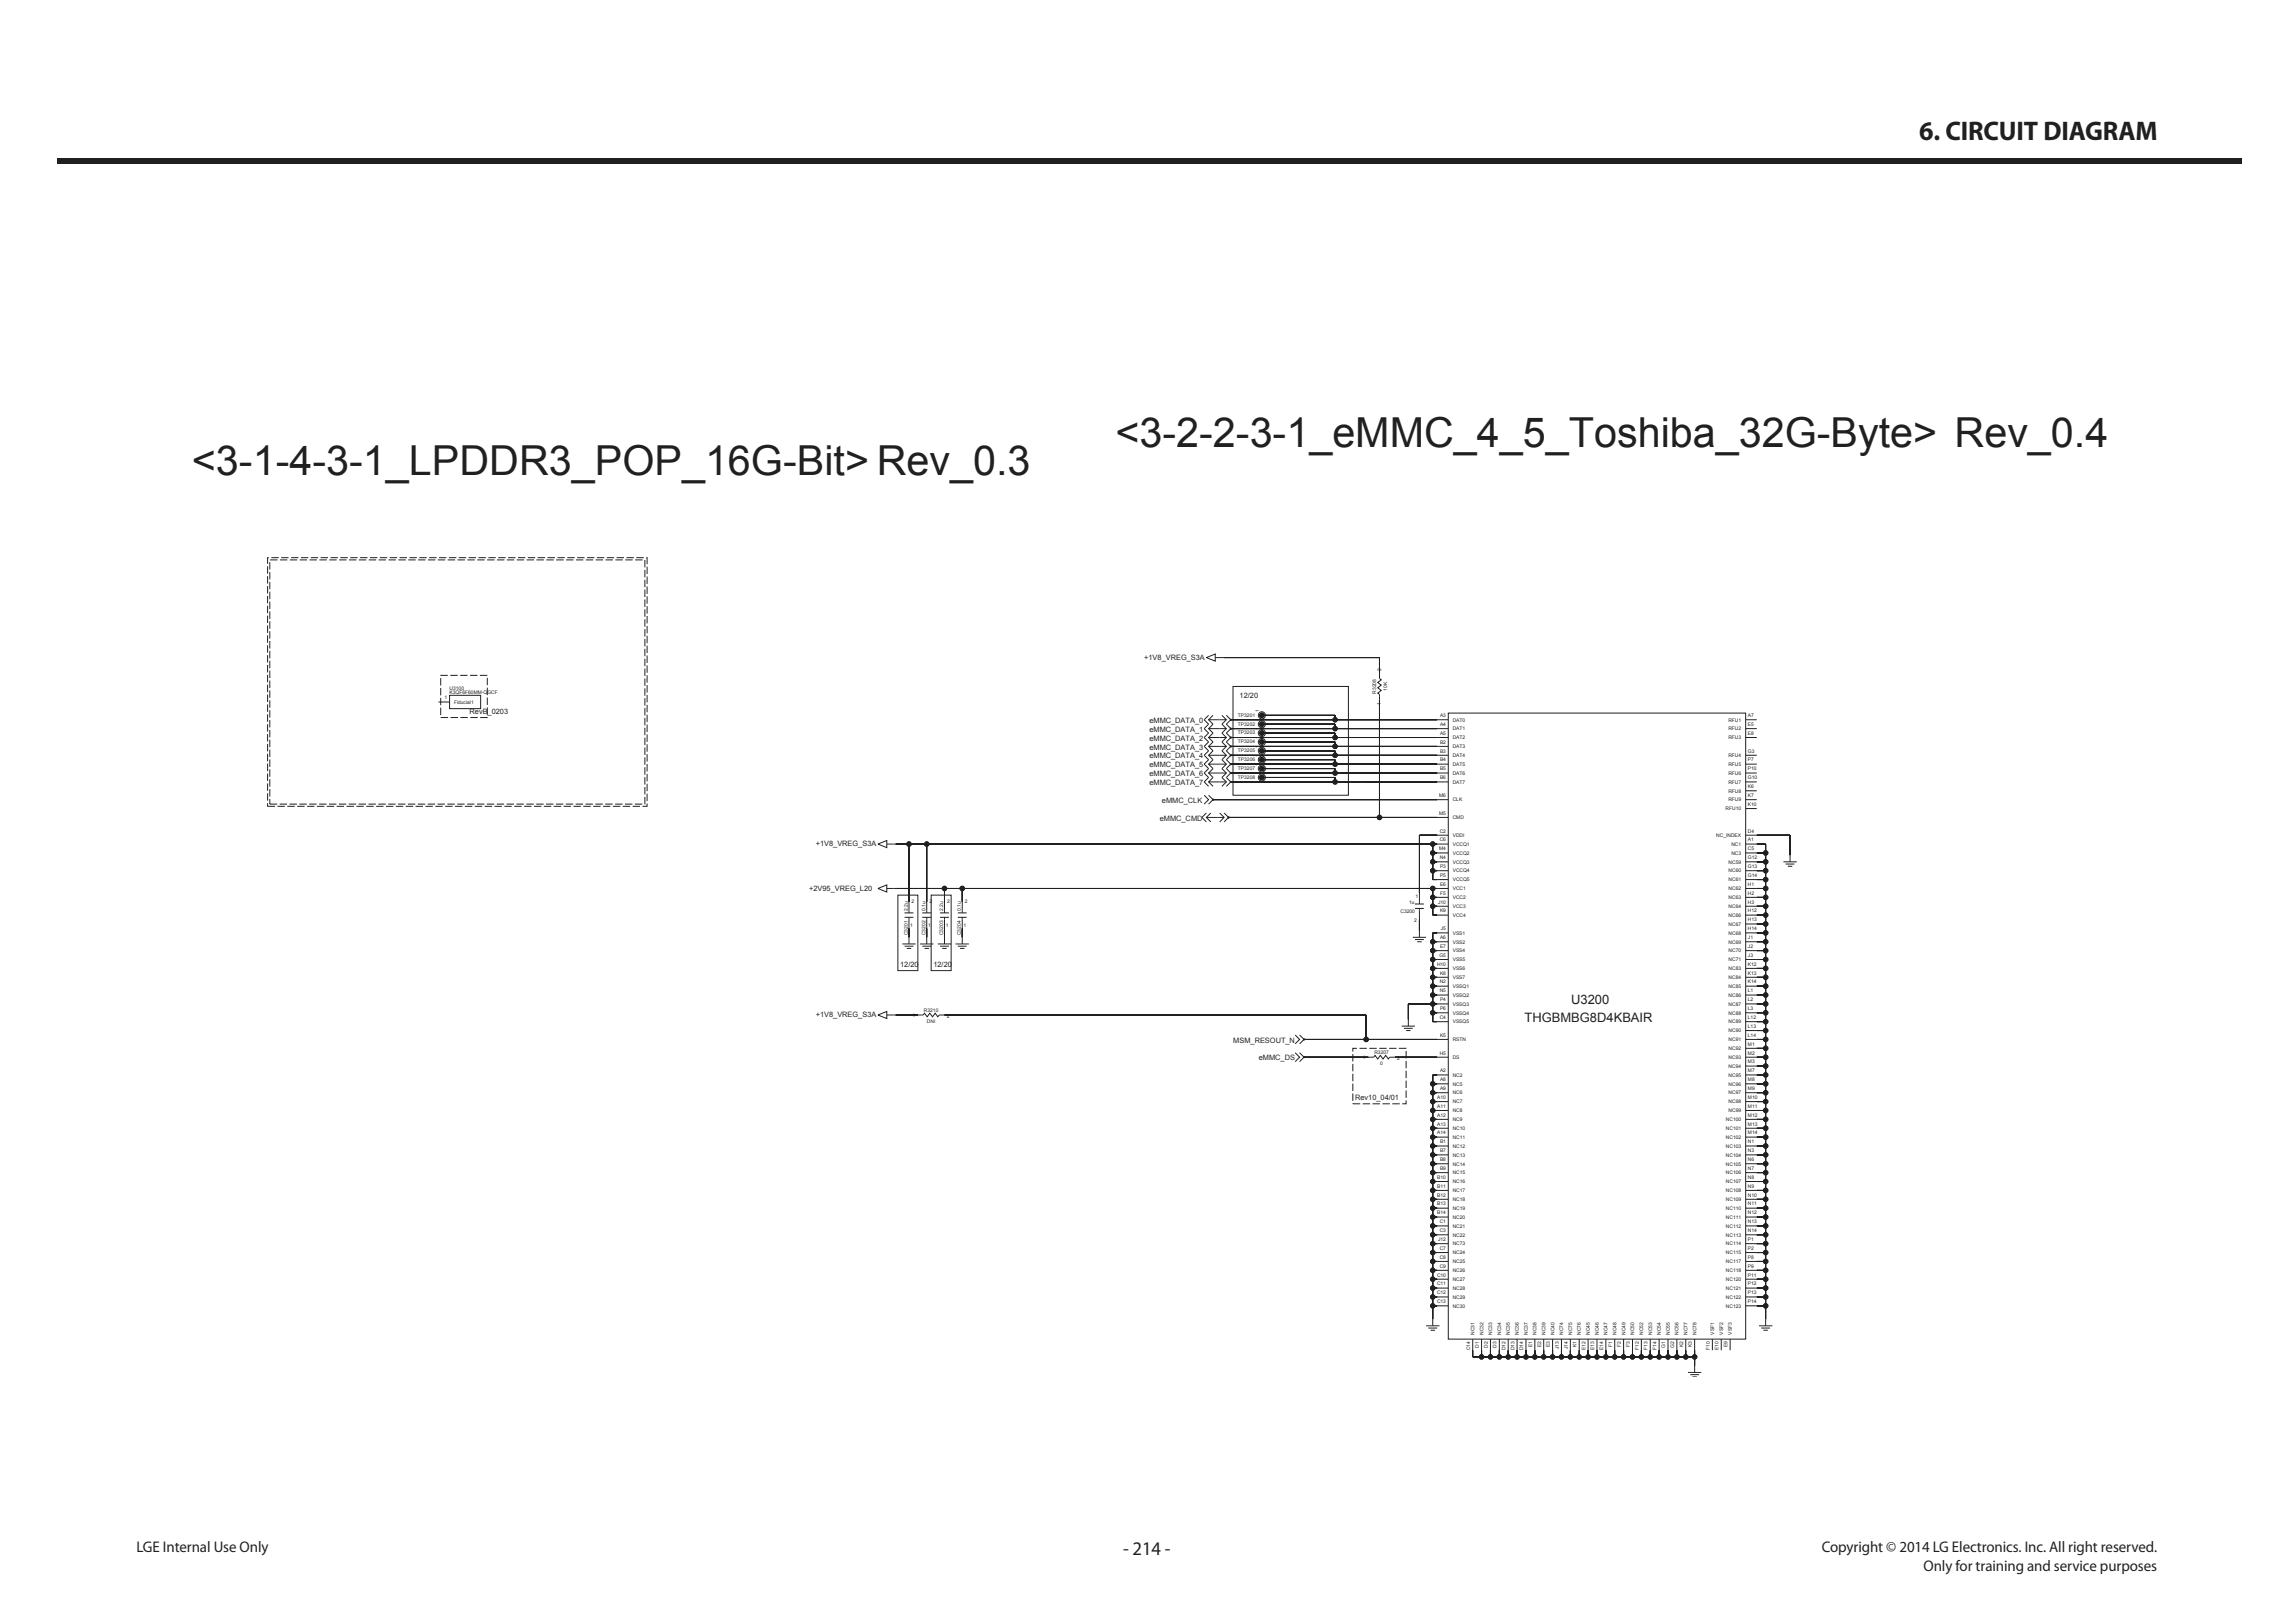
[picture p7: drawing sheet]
<svg xmlns="http://www.w3.org/2000/svg" width="420mm" height="297mm" viewBox="0 0 420 297" stroke-linecap="round" stroke-linejoin="round" font-family="sans-serif">
<defs><g id="words">
<g font-size="7.6" fill="#231f20">
<text x="204.2" y="81.8">&lt;3-2-2-3-1_eMMC_4_5_Toshiba_32G-Byte&gt; Rev_0.4</text>
<text x="35.1" y="87">&lt;3-1-4-3-1_LPDDR3_POP_16G-Bit&gt; Rev_0.3</text>
</g>
<text font-size="4.9" fill="#231f20" x="351.4" y="25.7">6. CIRCUIT DIAGRAM</text>
<text font-size="3.5" fill="#231f20" x="205.6" y="284.6">- 214 -</text>
<g font-size="2.8" fill="#231f20">
<text x="25" y="284.1">LGE Internal Use Only</text>
<text x="333.5" y="284.1">Copyright © 2014 LG Electronics. Inc. All right reserved.</text>
<text x="352.2" y="287.5">Only for training and service purposes</text>
</g>
<g font-size="2.4" fill="#231f20">
<text x="287.7" y="183.8">U3200</text>
<text x="279.1" y="187">THGBMBG8D4KBAIR</text>
</g>
<g font-size="1.4" fill="#231f20">
<text x="209.5" y="120.7">+1V8_VREG_S3A</text>
<text x="86" y="130.7">RevB_0203</text>
<text x="227" y="127.8">12/20</text>
<text x="210.4" y="132.3">eMMC_DATA_0</text>
<text x="210.4" y="133.9">eMMC_DATA_1</text>
<text x="210.4" y="135.5">eMMC_DATA_2</text>
<text x="210.4" y="137.2">eMMC_DATA_3</text>
<text x="210.4" y="138.8">eMMC_DATA_4</text>
<text x="210.4" y="140.4">eMMC_DATA_5</text>
<text x="210.4" y="142.1">eMMC_DATA_6</text>
<text x="210.4" y="143.7">eMMC_DATA_7</text>
<text x="212.7" y="146.9">eMMC_CLK</text>
<text x="149.3" y="154.9">+1V8_VREG_S3A</text>
<text x="212.3" y="150.2">eMMC_CMD</text>
<text x="148.1" y="163">+2V95_VREG_L20</text>
<text x="164.8" y="177">12/20</text>
<text x="170.9" y="177">12/20</text>
<text x="149.3" y="186.1">+1V8_VREG_S3A</text>
<text x="225.8" y="190.8">MSM_RESOUT_N</text>
<text x="230.5" y="194.1">eMMC_DS</text>
<text x="248.1" y="201.4">Rev10_04/01</text>
</g>
<g font-size=".9" fill="#231f20">
<text x="252.9" y="122.8" transform="rotate(-90 252.9 122.8)">2</text>
<text x="81.4" y="128">1</text>
<text x="82.3" y="127.1">K3QF6F60MM-QGCF</text>
<text x="82.3" y="126.3">U3100</text>
<text x="83.1" y="128.8">Fiducial1</text>
<text x="226.6" y="131.2">TP3201</text>
<text x="230.5" y="132" transform="rotate(-90 230.5 132)">1</text>
<text x="230.5" y="130.4" transform="rotate(-90 230.5 130.4)">1</text>
<text x="251.9" y="127" transform="rotate(-90 251.9 127)">R3208</text>
<text x="252.8" y="129.1" transform="rotate(-90 252.8 129.1)">1</text>
<text x="253.9" y="126.5" transform="rotate(-90 253.9 126.5)">10K</text>
<text x="263.6" y="131.2">A3</text>
<text x="320" y="131.2">A7</text>
<text x="226.6" y="132.8">TP3202</text>
<text x="226.6" y="134.4">TP3203</text>
<text x="226.6" y="136">TP3204</text>
<text x="226.6" y="137.7">TP3205</text>
<text x="230.5" y="136.9" transform="rotate(-90 230.5 136.9)">1</text>
<text x="230.5" y="135.2" transform="rotate(-90 230.5 135.2)">1</text>
<text x="230.5" y="133.6" transform="rotate(-90 230.5 133.6)">1</text>
<text x="263.6" y="137.7">B3</text>
<text x="263.6" y="136.1">B2</text>
<text x="263.6" y="134.5">A5</text>
<text x="263.6" y="132.9">A4</text>
<text x="266" y="132.1">DAT0</text>
<text x="266" y="133.7">DAT1</text>
<text x="266" y="135.3">DAT2</text>
<text x="266" y="136.9">DAT3</text>
<text x="316.4" y="132.1">RFU1</text>
<text x="316.4" y="133.7">RFU2</text>
<text x="316.4" y="135.3">RFU3</text>
<text x="320" y="137.7">G3</text>
<text x="320" y="134.5">E8</text>
<text x="320" y="132.9">E5</text>
<text x="226.6" y="139.3">TP3206</text>
<text x="226.6" y="140.9">TP3207</text>
<text x="226.6" y="142.5">TP3208</text>
<text x="230.5" y="141.7" transform="rotate(-90 230.5 141.7)">1</text>
<text x="230.5" y="140.1" transform="rotate(-90 230.5 140.1)">1</text>
<text x="230.5" y="138.5" transform="rotate(-90 230.5 138.5)">1</text>
<text x="263.6" y="142.6">B6</text>
<text x="263.6" y="141">B5</text>
<text x="263.6" y="139.4">B4</text>
<text x="266" y="138.6">DAT4</text>
<text x="266" y="140.2">DAT5</text>
<text x="266" y="141.8">DAT6</text>
<text x="266" y="143.4">DAT7</text>
<text x="316.4" y="143.4">RFU7</text>
<text x="316.4" y="140.2">RFU5</text>
<text x="316.4" y="141.8">RFU6</text>
<text x="316.4" y="138.6">RFU4</text>
<text x="320" y="141">P10</text>
<text x="320" y="139.4">P7</text>
<text x="320" y="142.6">G10</text>
<text x="263.5" y="149.1">M5</text>
<text x="263.5" y="145.9">M6</text>
<text x="266" y="146.7">CLK</text>
<text x="266" y="149.9">CMD</text>
<text x="315.9" y="148.3">RFU10</text>
<text x="316.4" y="145.1">RFU8</text>
<text x="316.4" y="146.7">RFU9</text>
<text x="320" y="147.5">K10</text>
<text x="320" y="145.9">K7</text>
<text x="320" y="144.2">K6</text>
<text x="263.5" y="155.6">M4</text>
<text x="263.6" y="154">C6</text>
<text x="263.6" y="152.4">C2</text>
<text x="266" y="153.2">VDDI</text>
<text x="266" y="154.8">VCCQ1</text>
<text x="314.2" y="153.2">NC_INDEX</text>
<text x="317" y="154.8">NC1</text>
<text x="320" y="155.6">C5</text>
<text x="320" y="154">A1</text>
<text x="320" y="152.4">D4</text>
<text x="263.6" y="157.2">N4</text>
<text x="263.6" y="160.5">P5</text>
<text x="263.6" y="158.9">P3</text>
<text x="266" y="156.4">VCCQ2</text>
<text x="266" y="158.1">VCCQ3</text>
<text x="266" y="159.7">VCCQ4</text>
<text x="266" y="161.3">VCCQ5</text>
<text x="316.5" y="158.1">NC59</text>
<text x="316.5" y="159.7">NC60</text>
<text x="316.5" y="161.3">NC61</text>
<text x="317" y="156.4">NC3</text>
<text x="320" y="160.5">G14</text>
<text x="320" y="158.9">G13</text>
<text x="320" y="157.2">G12</text>
<text x="166.2" y="166.7" transform="rotate(-90 166.2 166.7)">2.2u</text>
<text x="166.9" y="165.2">2</text>
<text x="169.4" y="166.7" transform="rotate(-90 169.4 166.7)">0.1u</text>
<text x="170.1" y="165.2">2</text>
<text x="172.7" y="166.7" transform="rotate(-90 172.7 166.7)">2.2u</text>
<text x="173.4" y="165.2">2</text>
<text x="175.9" y="166.7" transform="rotate(-90 175.9 166.7)">0.1u</text>
<text x="176.6" y="165.2">2</text>
<text x="256.4" y="167.1">C3200</text>
<text x="258" y="165.4">1u</text>
<text x="259.1" y="164.3">1</text>
<text x="263.3" y="165.4">J10</text>
<text x="263.6" y="167">K9</text>
<text x="263.6" y="162.1">E6</text>
<text x="263.7" y="163.7">F5</text>
<text x="266" y="162.9">VCC1</text>
<text x="266" y="164.6">VCC2</text>
<text x="266" y="166.2">VCC3</text>
<text x="266" y="167.8">VCC4</text>
<text x="316.5" y="162.9">NC62</text>
<text x="316.5" y="164.6">NC63</text>
<text x="316.5" y="166.2">NC64</text>
<text x="316.5" y="167.8">NC66</text>
<text x="320" y="167">H12</text>
<text x="320" y="165.4">H3</text>
<text x="320" y="163.7">H2</text>
<text x="320" y="162.1">H1</text>
<text x="166.2" y="171.1" transform="rotate(-90 166.2 171.1)">C3201</text>
<text x="166.7" y="169.7">1</text>
<text x="169.4" y="171.1" transform="rotate(-90 169.4 171.1)">C3202</text>
<text x="169.9" y="169.7">1</text>
<text x="172.7" y="171.1" transform="rotate(-90 172.7 171.1)">C3203</text>
<text x="173.2" y="169.7">1</text>
<text x="175.9" y="171.1" transform="rotate(-90 175.9 171.1)">C3204</text>
<text x="176.4" y="169.7">1</text>
<text x="258.9" y="168.8">2</text>
<text x="263.6" y="171.9">A6</text>
<text x="263.6" y="173.5">E7</text>
<text x="263.8" y="170.2">J5</text>
<text x="266" y="171.1">VSS1</text>
<text x="266" y="172.7">VSS2</text>
<text x="316.5" y="169.4">NC67</text>
<text x="316.5" y="171.1">NC68</text>
<text x="316.5" y="172.7">NC69</text>
<text x="320" y="173.5">J2</text>
<text x="320" y="171.9">J1</text>
<text x="320" y="170.2">H14</text>
<text x="320" y="168.6">H13</text>
<text x="263.1" y="176.7">H10</text>
<text x="263.5" y="175.1">G5</text>
<text x="263.6" y="180">N2</text>
<text x="263.6" y="178.4">K8</text>
<text x="266" y="174.3">VSS4</text>
<text x="266" y="175.9">VSS5</text>
<text x="266" y="177.6">VSS6</text>
<text x="266" y="179.2">VSS7</text>
<text x="316.5" y="174.3">NC70</text>
<text x="316.5" y="175.9">NC71</text>
<text x="316.5" y="177.6">NC83</text>
<text x="316.5" y="179.2">NC84</text>
<text x="320" y="180">K14</text>
<text x="320" y="178.4">K13</text>
<text x="320" y="176.7">K12</text>
<text x="320" y="175.1">J3</text>
<text x="169.1" y="185.2">R3210</text>
<text x="263.6" y="181.6">N5</text>
<text x="263.6" y="184.9">P6</text>
<text x="263.6" y="183.2">P4</text>
<text x="266" y="180.8">VSSQ1</text>
<text x="266" y="182.4">VSSQ2</text>
<text x="266" y="184.1">VSSQ3</text>
<text x="266" y="185.7">VSSQ4</text>
<text x="316.5" y="180.8">NC85</text>
<text x="316.5" y="182.4">NC86</text>
<text x="316.5" y="184.1">NC87</text>
<text x="316.5" y="185.7">NC88</text>
<text x="320" y="184.9">L3</text>
<text x="320" y="183.2">L2</text>
<text x="320" y="181.6">L1</text>
<text x="167" y="186.1">1</text>
<text x="169.7" y="187.2">DNI</text>
<text x="173.3" y="186.2">2</text>
<text x="263.6" y="186.5">C4</text>
<text x="263.6" y="189.7">K5</text>
<text x="266" y="190.6">RSTN</text>
<text x="266" y="187.3">VSSQ5</text>
<text x="316.5" y="187.3">NC89</text>
<text x="316.5" y="188.9">NC90</text>
<text x="316.5" y="190.6">NC91</text>
<text x="320" y="191.4">M1</text>
<text x="320" y="189.7">L14</text>
<text x="320" y="188.1">L13</text>
<text x="320" y="186.5">L12</text>
<text x="249.5" y="193.8">1</text>
<text x="251.6" y="192.9">R3207</text>
<text x="252.7" y="195">0</text>
<text x="255.8" y="194">2</text>
<text x="263.6" y="193">H5</text>
<text x="263.6" y="197.9">A8</text>
<text x="263.6" y="196.2">A2</text>
<text x="266" y="193.8">DS</text>
<text x="266" y="197.1">NC2</text>
<text x="316.5" y="192.2">NC92</text>
<text x="316.5" y="193.8">NC93</text>
<text x="316.5" y="195.4">NC94</text>
<text x="316.5" y="197.1">NC95</text>
<text x="320" y="197.9">M8</text>
<text x="320" y="196.2">M7</text>
<text x="320" y="194.6">M3</text>
<text x="320" y="193">M2</text>
<text x="263.1" y="202.7">A11</text>
<text x="263.1" y="201.1">A10</text>
<text x="263.6" y="199.5">A9</text>
<text x="266" y="198.7">NC5</text>
<text x="266" y="200.3">NC6</text>
<text x="266" y="201.9">NC7</text>
<text x="266" y="203.6">NC8</text>
<text x="316.5" y="198.7">NC96</text>
<text x="316.5" y="200.3">NC97</text>
<text x="316.5" y="201.9">NC98</text>
<text x="316.5" y="203.6">NC99</text>
<text x="320" y="202.7">M11</text>
<text x="320" y="201.1">M10</text>
<text x="320" y="199.5">M9</text>
<text x="263.1" y="207.6">A14</text>
<text x="263.1" y="206">A13</text>
<text x="263.1" y="204.4">A12</text>
<text x="263.6" y="209.3">B1</text>
<text x="266" y="205.2">NC9</text>
<text x="266" y="206.8">NC10</text>
<text x="266" y="208.4">NC11</text>
<text x="316" y="205.2">NC100</text>
<text x="316" y="206.8">NC101</text>
<text x="316" y="208.4">NC102</text>
<text x="320" y="209.3">N1</text>
<text x="320" y="207.6">M14</text>
<text x="320" y="206">M13</text>
<text x="320" y="204.4">M12</text>
<text x="263.1" y="215.8">B10</text>
<text x="263.6" y="214.1">B9</text>
<text x="263.6" y="212.5">B8</text>
<text x="263.6" y="210.9">B7</text>
<text x="266" y="210.1">NC12</text>
<text x="266" y="211.7">NC13</text>
<text x="266" y="213.3">NC14</text>
<text x="266" y="214.9">NC15</text>
<text x="316" y="210.1">NC103</text>
<text x="316" y="211.7">NC104</text>
<text x="316" y="213.3">NC105</text>
<text x="316" y="214.9">NC106</text>
<text x="320" y="215.8">N8</text>
<text x="320" y="214.1">N7</text>
<text x="320" y="212.5">N6</text>
<text x="320" y="210.9">N3</text>
<text x="263.1" y="220.6">B13</text>
<text x="263.1" y="219">B12</text>
<text x="263.1" y="217.4">B11</text>
<text x="266" y="216.6">NC16</text>
<text x="266" y="218.2">NC17</text>
<text x="266" y="219.8">NC18</text>
<text x="266" y="221.4">NC19</text>
<text x="316" y="216.6">NC107</text>
<text x="316" y="218.2">NC108</text>
<text x="316" y="219.8">NC109</text>
<text x="316" y="221.4">NC110</text>
<text x="320" y="220.6">N11</text>
<text x="320" y="219">N10</text>
<text x="320" y="217.4">N9</text>
<text x="263.1" y="222.3">B14</text>
<text x="263.3" y="227.1">J12</text>
<text x="263.6" y="225.5">C3</text>
<text x="263.6" y="223.9">C1</text>
<text x="266" y="227.9">NC73</text>
<text x="266" y="223.1">NC20</text>
<text x="266" y="224.7">NC21</text>
<text x="266" y="226.3">NC22</text>
<text x="316" y="223.1">NC111</text>
<text x="316" y="224.7">NC112</text>
<text x="316" y="226.3">NC113</text>
<text x="316" y="227.9">NC114</text>
<text x="320" y="227.1">P1</text>
<text x="320" y="225.5">N14</text>
<text x="320" y="223.9">N13</text>
<text x="320" y="222.3">N12</text>
<text x="263.1" y="233.6">C10</text>
<text x="263.6" y="232">C9</text>
<text x="263.6" y="230.4">C8</text>
<text x="263.6" y="228.8">C7</text>
<text x="266" y="229.6">NC24</text>
<text x="266" y="231.2">NC25</text>
<text x="266" y="232.8">NC26</text>
<text x="316" y="229.6">NC115</text>
<text x="316" y="231.2">NC117</text>
<text x="316" y="232.8">NC118</text>
<text x="320" y="233.6">P11</text>
<text x="320" y="232">P9</text>
<text x="320" y="230.4">P8</text>
<text x="320" y="228.8">P2</text>
<text x="263.1" y="238.5">C13</text>
<text x="263.1" y="236.9">C12</text>
<text x="263.1" y="235.3">C11</text>
<text x="266" y="234.4">NC27</text>
<text x="266" y="236.1">NC28</text>
<text x="266" y="237.7">NC29</text>
<text x="266" y="239.3">NC30</text>
<text x="316" y="234.4">NC120</text>
<text x="316" y="236.1">NC121</text>
<text x="316" y="237.7">NC122</text>
<text x="316" y="239.3">NC123</text>
<text x="320" y="238.5">P14</text>
<text x="320" y="236.9">P13</text>
<text x="320" y="235.3">P12</text>
<text x="269.9" y="244.3" transform="rotate(-90 269.9 244.3)">NC31</text>
<text x="271.6" y="244.3" transform="rotate(-90 271.6 244.3)">NC32</text>
<text x="273.2" y="244.3" transform="rotate(-90 273.2 244.3)">NC33</text>
<text x="274.8" y="244.3" transform="rotate(-90 274.8 244.3)">NC34</text>
<text x="276.4" y="244.3" transform="rotate(-90 276.4 244.3)">NC35</text>
<text x="278.1" y="244.3" transform="rotate(-90 278.1 244.3)">NC36</text>
<text x="279.7" y="244.3" transform="rotate(-90 279.7 244.3)">NC37</text>
<text x="281.3" y="244.3" transform="rotate(-90 281.3 244.3)">NC38</text>
<text x="282.9" y="244.3" transform="rotate(-90 282.9 244.3)">NC39</text>
<text x="284.6" y="244.3" transform="rotate(-90 284.6 244.3)">NC40</text>
<text x="286.2" y="244.3" transform="rotate(-90 286.2 244.3)">NC74</text>
<text x="287.8" y="244.3" transform="rotate(-90 287.8 244.3)">NC75</text>
<text x="289.4" y="244.3" transform="rotate(-90 289.4 244.3)">NC76</text>
<text x="291.1" y="244.3" transform="rotate(-90 291.1 244.3)">NC45</text>
<text x="292.7" y="244.3" transform="rotate(-90 292.7 244.3)">NC46</text>
<text x="294.3" y="244.3" transform="rotate(-90 294.3 244.3)">NC47</text>
<text x="295.9" y="244.3" transform="rotate(-90 295.9 244.3)">NC48</text>
<text x="297.6" y="244.3" transform="rotate(-90 297.6 244.3)">NC49</text>
<text x="299.2" y="244.3" transform="rotate(-90 299.2 244.3)">NC50</text>
<text x="300.8" y="244.3" transform="rotate(-90 300.8 244.3)">NC52</text>
<text x="302.4" y="244.3" transform="rotate(-90 302.4 244.3)">NC53</text>
<text x="304.1" y="244.3" transform="rotate(-90 304.1 244.3)">NC54</text>
<text x="305.7" y="244.3" transform="rotate(-90 305.7 244.3)">NC55</text>
<text x="307.3" y="244.3" transform="rotate(-90 307.3 244.3)">NC56</text>
<text x="308.9" y="244.3" transform="rotate(-90 308.9 244.3)">NC77</text>
<text x="310.6" y="244.3" transform="rotate(-90 310.6 244.3)">NC78</text>
<text x="313.8" y="244.3" transform="rotate(-90 313.8 244.3)">VSF1</text>
<text x="315.4" y="244.3" transform="rotate(-90 315.4 244.3)">VSF2</text>
<text x="317.1" y="244.3" transform="rotate(-90 317.1 244.3)">VSF3</text>
<text x="269.1" y="247.1" transform="rotate(-90 269.1 247.1)">C14</text>
<text x="270.8" y="246.6" transform="rotate(-90 270.8 246.6)">D1</text>
<text x="272.4" y="246.6" transform="rotate(-90 272.4 246.6)">D2</text>
<text x="274" y="246.6" transform="rotate(-90 274 246.6)">D3</text>
<text x="275.6" y="247.2" transform="rotate(-90 275.6 247.2)">D12</text>
<text x="277.3" y="247.2" transform="rotate(-90 277.3 247.2)">D13</text>
<text x="278.9" y="247.2" transform="rotate(-90 278.9 247.2)">D14</text>
<text x="280.5" y="246.6" transform="rotate(-90 280.5 246.6)">E1</text>
<text x="282.1" y="246.6" transform="rotate(-90 282.1 246.6)">E2</text>
<text x="283.8" y="246.6" transform="rotate(-90 283.8 246.6)">E3</text>
<text x="285.4" y="246.9" transform="rotate(-90 285.4 246.9)">J13</text>
<text x="287" y="246.9" transform="rotate(-90 287 246.9)">J14</text>
<text x="288.6" y="246.6" transform="rotate(-90 288.6 246.6)">K1</text>
<text x="290.3" y="247.1" transform="rotate(-90 290.3 247.1)">E12</text>
<text x="291.9" y="247.1" transform="rotate(-90 291.9 247.1)">E13</text>
<text x="293.5" y="247.1" transform="rotate(-90 293.5 247.1)">E14</text>
<text x="295.1" y="246.5" transform="rotate(-90 295.1 246.5)">F1</text>
<text x="296.8" y="246.5" transform="rotate(-90 296.8 246.5)">F2</text>
<text x="298.4" y="246.5" transform="rotate(-90 298.4 246.5)">F3</text>
<text x="300" y="247" transform="rotate(-90 300 247)">F12</text>
<text x="301.6" y="247" transform="rotate(-90 301.6 247)">F13</text>
<text x="303.3" y="247" transform="rotate(-90 303.3 247)">F14</text>
<text x="304.9" y="246.7" transform="rotate(-90 304.9 246.7)">G1</text>
<text x="306.5" y="246.7" transform="rotate(-90 306.5 246.7)">G2</text>
<text x="308.1" y="246.6" transform="rotate(-90 308.1 246.6)">K2</text>
<text x="309.8" y="246.6" transform="rotate(-90 309.8 246.6)">K3</text>
<text x="313" y="247" transform="rotate(-90 313 247)">F10</text>
<text x="314.6" y="247.1" transform="rotate(-90 314.6 247.1)">E10</text>
<text x="316.3" y="246.6" transform="rotate(-90 316.3 246.6)">E9</text>
</g>
</g></defs>
<path d="M10.4 29h400v1h-400z" fill="#231f20"/>
<path d="M252.5 123.2v1l.4 .2-.7 .5 .7 .5-.7 .5 .7 .5-.7 .5 .3 .2v1M259.1 166.3h1.6M259.1 165.5h1.6M259.9 163.4v2.1M259.9 166.3v2M237.1 189.4l.8 .8-.8 .8M237.9 189.4l.8 .8-.8 .8M250.5 193.5h1l.2-.3 .5 .6 .5-.6 .5 .6 .5-.6 .5 .6 .2-.3h1" fill="none" stroke="#231f20" stroke-width=".18"/>
<circle cx="238.7" cy="190.2" r=".08" fill="#231f20"/>
<g fill="none" stroke="#231f20" stroke-width=".18">
<path d="M237.1 192.7l.8 .8-.8 .8M237.9 192.7l.8 .8-.8 .8"/>
<circle cx="238.7" cy="190.2" r=".08"/>
</g>
<circle cx="238.7" cy="193.5" r=".08" fill="#231f20"/>
<g fill="none" stroke="#231f20" stroke-width=".18">
<path d="M220.5 145.5l.8 .9-.8 .8M221.3 145.5l.8 .9-.8 .8"/>
<circle cx="238.7" cy="193.5" r=".08"/>
</g>
<circle cx="222.1" cy="146.4" r=".08" fill="#231f20"/>
<g fill="none" stroke="#231f20" stroke-width=".18">
<path d="M220.9 148.8l-.9 .8 .9 .8M220.9 149.6h3.2M221.7 148.8l-.8 .8 .8 .8M223.3 148.8l.8 .8-.8 .8M224.1 148.8l.8 .8-.8 .8M224.9 149.6h.1"/>
<circle cx="222.1" cy="146.4" r=".08"/>
</g>
<circle cx="224.9" cy="149.6" r=".08" fill="#231f20"/>
<g fill="none" stroke="#231f20" stroke-width=".18">
<path d="M221.3 142.3l-.8 .8 .8 .8M221.3 143.1h3.2M222.1 142.3l-.8 .8 .8 .8M223.7 142.3l.8 .8-.8 .8M224.5 142.3l.8 .8-.8 .8M225.3 143.1h.1"/>
<circle cx="224.9" cy="149.6" r=".08"/>
</g>
<circle cx="225.3" cy="143.1" r=".08" fill="#231f20"/>
<g fill="none" stroke="#231f20" stroke-width=".18">
<path d="M221.3 140.7l-.8 .8 .8 .8M221.3 141.5h3.2M222.1 140.7l-.8 .8 .8 .8M223.7 140.7l.8 .8-.8 .8M224.5 140.7l.8 .8-.8 .8M225.3 141.5h.1"/>
<circle cx="225.3" cy="143.1" r=".08"/>
</g>
<circle cx="225.3" cy="141.5" r=".08" fill="#231f20"/>
<g fill="none" stroke="#231f20" stroke-width=".18">
<path d="M221.3 139l-.8 .9 .8 .8M221.3 139.9h3.2M222.1 139l-.8 .9 .8 .8M223.7 139l.8 .9-.8 .8M224.5 139l.8 .9-.8 .8M225.3 139.9h.1"/>
<circle cx="225.3" cy="141.5" r=".08"/>
</g>
<circle cx="225.3" cy="139.9" r=".08" fill="#231f20"/>
<g fill="none" stroke="#231f20" stroke-width=".18">
<path d="M221.3 137.4l-.8 .8 .8 .8M221.3 138.2h3.2M222.1 137.4l-.8 .8 .8 .8M223.7 137.4l.8 .8-.8 .8M224.5 137.4l.8 .8-.8 .8M225.3 138.2h.1"/>
<circle cx="225.3" cy="139.9" r=".08"/>
</g>
<circle cx="225.3" cy="138.2" r=".08" fill="#231f20"/>
<g fill="none" stroke="#231f20" stroke-width=".18">
<path d="M221.3 135.8l-.8 .8 .8 .8M221.3 136.6h3.2M222.1 135.8l-.8 .8 .8 .8M223.7 135.8l.8 .8-.8 .8M224.5 135.8l.8 .8-.8 .8M225.3 136.6h.1"/>
<circle cx="225.3" cy="138.2" r=".08"/>
</g>
<circle cx="225.3" cy="136.6" r=".08" fill="#231f20"/>
<g fill="none" stroke="#231f20" stroke-width=".18">
<path d="M221.3 134.2l-.8 .8 .8 .8M221.3 135h3.2M222.1 134.2l-.8 .8 .8 .8M223.7 134.2l.8 .8-.8 .8M224.5 134.2l.8 .8-.8 .8M225.3 135h.1"/>
<circle cx="225.3" cy="136.6" r=".08"/>
</g>
<circle cx="225.3" cy="135" r=".08" fill="#231f20"/>
<g fill="none" stroke="#231f20" stroke-width=".18">
<path d="M221.3 132.5l-.8 .9 .8 .8M221.3 133.4h3.2M222.1 132.5l-.8 .9 .8 .8M223.7 132.5l.8 .9-.8 .8M224.5 132.5l.8 .9-.8 .8M225.3 133.4h.1"/>
<circle cx="225.3" cy="135" r=".08"/>
</g>
<circle cx="225.3" cy="133.4" r=".08" fill="#231f20"/>
<g fill="none" stroke="#231f20" stroke-width=".18">
<path d="M220.9 120.4l1.6-.7v1.3zM221.3 130.9l-.8 .8 .8 .8M221.3 131.7h3.2M222.1 130.9l-.8 .8 .8 .8M222.5 120.4h1.6M223.7 130.9l.8 .8-.8 .8M224.5 130.9l.8 .8-.8 .8M225.3 131.7h.1M168 185.8h1l.3-.4 .4 .7 .5-.7 .5 .7 .5-.7 .5 .7 .2-.3h1"/>
<circle cx="225.3" cy="133.4" r=".08"/>
</g>
<circle cx="225.3" cy="131.7" r=".08" fill="#231f20"/>
<g fill="none" stroke="#231f20" stroke-width=".18">
<path d="M230.9 130.9h.4M231 130.9h.1M160.7 162.6l1.6-.6v1.3zM162.3 162.6h1.7M174.9 172.8h2.5M175.4 173.2h1.6M175.4 167.1h1.6M175.4 167.9h1.6M175.8 173.6h.8M176.2 171.5v1.3M176.2 165v2.1M176.2 167.9v2"/>
<circle cx="225.3" cy="131.7" r=".08"/>
</g>
<circle cx="231" cy="130.9" r=".41" fill="#231f20"/>
<g fill="none" stroke="#231f20" stroke-width=".18">
<path d="M230.9 132.5h.4M231 132.5h.1M258.6 171.5h2.5M259.1 172h1.6M259.5 172.4h.8M259.9 170.3v1.2"/>
<circle cx="231" cy="130.9" r=".41"/>
<circle cx="231" cy="130.9" r=".65"/>
</g>
<circle cx="231" cy="132.5" r=".41" fill="#231f20"/>
<g fill="none" stroke="#231f20" stroke-width=".18">
<path d="M230.9 134.2h.4M231 134.2h.1M263.1 131.7h2M263.1 133.4h2M263.1 135h2M263.1 136.6h2M263.1 138.2h2M263.1 139.9h2M265.1 130.5h54.5v114.6h-54.5zM319.6 131.7h2M319.6 133.4h2M319.6 135h2"/>
<path d="M319.6 138.2h2M319.6 139.9h2M160.7 154.5l1.6-.7v1.3zM162.3 154.5h1.7M263.1 157.7h2M263.1 154.5h2M263.1 152.9h2M263.1 143.1h2M263.1 159.4h2M263.1 141.5h2M263.1 146.4h2M263.1 149.6h2"/>
<path d="M263.1 156.1h2M319.6 157.7h2M319.6 154.5h2M319.6 152.9h2M319.6 143.1h2M319.6 159.4h2M319.6 141.5h2M319.6 146.4h2M319.6 156.1h2M319.6 144.7h2M319.6 148h2M326.5 157.7h2.4"/>
<path d="M326.9 158.1h1.6M327.3 158.5h.8M327.7 156.5v1.2M165.2 172.8h2.4M165.6 173.2h1.6M165.6 167.1h1.6M165.6 167.9h1.6M166 173.6h.8M166.4 171.5v1.3M166.4 165v2.1M166.4 167.9v2M168.4 172.8h2.5"/>
<path d="M168.9 173.2h1.6M168.9 167.1h1.6M168.9 167.9h1.6M169.3 173.6h.8M169.7 171.5v1.3M169.7 165v2.1M169.7 167.9v2M171.7 172.8h2.4M172.1 173.2h1.6M172.1 167.1h1.6M172.1 167.9h1.6M172.5 173.6h.8"/>
<path d="M172.9 171.5v1.3M172.9 165v2.1M172.9 167.9v2M263.1 161h2M263.1 162.6h2M263.1 164.2h2M263.1 165.9h2M263.1 167.5h2M263.1 170.7h2M263.1 172.4h2M263.1 174h2M263.1 175.6h2"/>
<path d="M263.1 177.2h2M263.1 178.9h2M319.6 161h2M319.6 162.6h2M319.6 164.2h2M319.6 165.9h2M319.6 167.5h2M319.6 169.1h2M319.6 170.7h2M319.6 172.4h2M319.6 174h2M319.6 175.6h2"/>
<path d="M319.6 177.2h2M319.6 178.9h2M160.7 185.8l1.6-.7v1.3zM162.3 185.8h1.7M256.6 187.8h2.5M257 188.2h1.6M257.4 188.6h.8M257.8 186.6v1.2M263.1 193.5h2M263.1 190.2h2M263.1 187h2M263.1 180.5h2"/>
<path d="M263.1 182.1h2M263.1 183.7h2M263.1 185.4h2M263.1 196.7h2M263.1 198.4h2M263.1 200h2M319.6 188.6h2M319.6 193.5h2M319.6 190.2h2M319.6 187h2M319.6 180.5h2M319.6 182.1h2"/>
<path d="M319.6 183.7h2M319.6 185.4h2M319.6 191.9h2M319.6 195.1h2M319.6 196.7h2M319.6 198.4h2M319.6 200h2M263.1 201.6h2M263.1 203.2h2M263.1 204.9h2M263.1 206.5h2M263.1 208.1h2"/>
<path d="M263.1 209.7h2M263.1 211.4h2M263.1 213h2M263.1 214.6h2M263.1 216.2h2M263.1 217.9h2M263.1 219.5h2M319.6 201.6h2M319.6 203.2h2M319.6 204.9h2M319.6 206.5h2M319.6 208.1h2"/>
<path d="M319.6 209.7h2M319.6 211.4h2M319.6 213h2M319.6 214.6h2M319.6 216.2h2M319.6 217.9h2M319.6 219.5h2M263.1 227.6h2M263.1 221.1h2M263.1 222.7h2M263.1 224.4h2M263.1 226h2"/>
<path d="M263.1 229.2h2M263.1 230.9h2M263.1 232.5h2M263.1 234.1h2M263.1 235.7h2M263.1 237.4h2M263.1 239h2M319.6 227.6h2M319.6 221.1h2M319.6 222.7h2M319.6 224.4h2M319.6 226h2"/>
<path d="M319.6 229.2h2M319.6 230.9h2M319.6 232.5h2M319.6 234.1h2M319.6 235.7h2M319.6 237.4h2M319.6 239h2M261.1 242.6h2.4M261.5 243.1h1.6M261.9 243.5h.8M262.3 241.4v1.2M269.6 245.1v2"/>
<path d="M271.2 245.1v2M272.9 245.1v2M274.5 245.1v2M276.1 245.1v2M277.7 245.1v2M279.4 245.1v2M281 245.1v2M282.6 245.1v2M284.2 245.1v2M285.9 245.1v2M287.5 245.1v2M289.1 245.1v2"/>
<path d="M290.7 245.1v2M292.4 245.1v2M294 245.1v2M295.6 245.1v2M297.2 245.1v2M298.9 245.1v2M300.5 245.1v2M302.1 245.1v2M303.7 245.1v2M305.4 245.1v2M307 245.1v2M308.6 245.1v2"/>
<path d="M309 251.2h2.5M309.4 251.6h1.7M309.8 252h.9M310.2 250v1.2M310.2 245.1v2M313.5 245.1v2M315.1 245.1v2M316.7 245.1v2M322 242.6h2.5M322.4 243.1h1.7M322.8 243.5h.9M323.2 241.4v1.2"/>
<circle cx="231" cy="132.5" r=".65"/>
<circle cx="231" cy="132.5" r=".41"/>
</g>
<circle cx="231" cy="134.2" r=".41" fill="#231f20"/>
<g fill="none" stroke="#231f20" stroke-width=".18">
<path d="M230.9 135.8h.4M231 135.8h.1"/>
<circle cx="231" cy="134.2" r=".41"/>
<circle cx="231" cy="134.2" r=".65"/>
</g>
<circle cx="231" cy="135.8" r=".41" fill="#231f20"/>
<g fill="none" stroke="#231f20" stroke-width=".18">
<path d="M230.9 137.4h.4M231 137.4h.1"/>
<circle cx="231" cy="135.8" r=".65"/>
<circle cx="231" cy="135.8" r=".41"/>
</g>
<circle cx="231" cy="137.4" r=".41" fill="#231f20"/>
<g fill="none" stroke="#231f20" stroke-width=".18">
<path d="M230.9 139h.4M231 139h.1"/>
<circle cx="231" cy="137.4" r=".65"/>
<circle cx="231" cy="137.4" r=".41"/>
</g>
<circle cx="231" cy="139" r=".41" fill="#231f20"/>
<g fill="none" stroke="#231f20" stroke-width=".18">
<path d="M230.9 140.7h.4M231 140.7h.1"/>
<circle cx="231" cy="139" r=".41"/>
<circle cx="231" cy="139" r=".65"/>
</g>
<circle cx="231" cy="140.7" r=".41" fill="#231f20"/>
<g fill="none" stroke="#231f20" stroke-width=".18">
<path d="M230.9 142.3h.4M231 142.3h.1"/>
<circle cx="231" cy="140.7" r=".65"/>
<circle cx="231" cy="140.7" r=".41"/>
</g>
<circle cx="231" cy="142.3" r=".41" fill="#231f20"/>
<g fill="none" stroke="#231f20" stroke-width=".18">
<path d="M80.3 128.5h2M82.3 127.3h5.7v2.4h-5.7z"/>
<circle cx="231" cy="142.3" r=".41"/>
<circle cx="231" cy="142.3" r=".65"/>
</g>
<path d="M321.6 239h1.6z" fill="#231f20"/>
<path d="M321.6 239h1.6M323.2 239v2.4z" fill="none" stroke="#231f20" stroke-width=".18"/>
<path d="M321.6 237.4h1.6z" fill="#231f20"/>
<path d="M321.6 237.4h1.6" fill="none" stroke="#231f20" stroke-width=".18"/>
<path d="M323.2 237.4v1.6z" fill="#231f20"/>
<path d="M323.2 237.4v1.6" fill="none" stroke="#231f20" stroke-width=".18"/>
<path d="M321.6 235.7h1.6z" fill="#231f20"/>
<path d="M321.6 235.7h1.6" fill="none" stroke="#231f20" stroke-width=".18"/>
<path d="M323.2 235.7v1.7z" fill="#231f20"/>
<path d="M323.2 235.7v1.7" fill="none" stroke="#231f20" stroke-width=".18"/>
<path d="M323.2 234.1v1.6z" fill="#231f20"/>
<path d="M323.2 234.1v1.6" fill="none" stroke="#231f20" stroke-width=".18"/>
<path d="M321.6 234.1h1.6z" fill="#231f20"/>
<path d="M321.6 234.1h1.6" fill="none" stroke="#231f20" stroke-width=".18"/>
<path d="M323.2 232.5v1.6z" fill="#231f20"/>
<path d="M323.2 232.5v1.6" fill="none" stroke="#231f20" stroke-width=".18"/>
<path d="M321.6 154.5h1.6z" fill="#231f20"/>
<path d="M321.6 154.5h1.6" fill="none" stroke="#231f20" stroke-width=".18"/>
<path d="M323.2 154.5v1.6z" fill="#231f20"/>
<path d="M323.2 154.5v1.6" fill="none" stroke="#231f20" stroke-width=".18"/>
<path d="M321.6 156.1h1.6z" fill="#231f20"/>
<path d="M321.6 156.1h1.6" fill="none" stroke="#231f20" stroke-width=".18"/>
<path d="M323.2 156.1v1.6z" fill="#231f20"/>
<path d="M323.2 156.1v1.6" fill="none" stroke="#231f20" stroke-width=".18"/>
<path d="M321.6 157.7h1.6z" fill="#231f20"/>
<path d="M321.6 157.7h1.6" fill="none" stroke="#231f20" stroke-width=".18"/>
<path d="M323.2 157.7v1.7z" fill="#231f20"/>
<path d="M323.2 157.7v1.7" fill="none" stroke="#231f20" stroke-width=".18"/>
<path d="M321.6 159.4h1.6z" fill="#231f20"/>
<path d="M321.6 159.4h1.6" fill="none" stroke="#231f20" stroke-width=".18"/>
<path d="M323.2 159.4v1.6z" fill="#231f20"/>
<path d="M323.2 159.4v1.6" fill="none" stroke="#231f20" stroke-width=".18"/>
<path d="M321.6 161h1.6z" fill="#231f20"/>
<path d="M321.6 161h1.6" fill="none" stroke="#231f20" stroke-width=".18"/>
<path d="M323.2 161v1.6z" fill="#231f20"/>
<path d="M323.2 161v1.6" fill="none" stroke="#231f20" stroke-width=".18"/>
<path d="M321.6 162.6h1.6z" fill="#231f20"/>
<path d="M321.6 162.6h1.6" fill="none" stroke="#231f20" stroke-width=".18"/>
<path d="M323.2 162.6v1.6z" fill="#231f20"/>
<path d="M323.2 162.6v1.6" fill="none" stroke="#231f20" stroke-width=".18"/>
<path d="M321.6 164.2h1.6z" fill="#231f20"/>
<path d="M321.6 164.2h1.6" fill="none" stroke="#231f20" stroke-width=".18"/>
<path d="M323.2 164.2v1.7z" fill="#231f20"/>
<path d="M323.2 164.2v1.7" fill="none" stroke="#231f20" stroke-width=".18"/>
<path d="M321.6 165.9h1.6z" fill="#231f20"/>
<path d="M321.6 165.9h1.6" fill="none" stroke="#231f20" stroke-width=".18"/>
<path d="M323.2 165.9v1.6z" fill="#231f20"/>
<path d="M323.2 165.9v1.6" fill="none" stroke="#231f20" stroke-width=".18"/>
<path d="M321.6 167.5h1.6z" fill="#231f20"/>
<path d="M321.6 167.5h1.6" fill="none" stroke="#231f20" stroke-width=".18"/>
<path d="M323.2 167.5v1.6z" fill="#231f20"/>
<path d="M323.2 167.5v1.6" fill="none" stroke="#231f20" stroke-width=".18"/>
<path d="M321.6 169.1h1.6z" fill="#231f20"/>
<path d="M321.6 169.1h1.6" fill="none" stroke="#231f20" stroke-width=".18"/>
<path d="M323.2 169.1v1.6z" fill="#231f20"/>
<path d="M323.2 169.1v1.6" fill="none" stroke="#231f20" stroke-width=".18"/>
<path d="M321.6 170.7h1.6z" fill="#231f20"/>
<path d="M321.6 170.7h1.6" fill="none" stroke="#231f20" stroke-width=".18"/>
<path d="M323.2 170.7v1.7z" fill="#231f20"/>
<path d="M323.2 170.7v1.7" fill="none" stroke="#231f20" stroke-width=".18"/>
<path d="M321.6 172.4h1.6z" fill="#231f20"/>
<path d="M321.6 172.4h1.6" fill="none" stroke="#231f20" stroke-width=".18"/>
<path d="M323.2 172.4v1.6z" fill="#231f20"/>
<path d="M323.2 172.4v1.6" fill="none" stroke="#231f20" stroke-width=".18"/>
<path d="M321.6 174h1.6z" fill="#231f20"/>
<path d="M321.6 174h1.6" fill="none" stroke="#231f20" stroke-width=".18"/>
<path d="M323.2 174v1.6z" fill="#231f20"/>
<path d="M323.2 174v1.6" fill="none" stroke="#231f20" stroke-width=".18"/>
<path d="M321.6 175.6h1.6z" fill="#231f20"/>
<path d="M321.6 175.6h1.6" fill="none" stroke="#231f20" stroke-width=".18"/>
<path d="M323.2 175.6v1.6z" fill="#231f20"/>
<path d="M323.2 175.6v1.6" fill="none" stroke="#231f20" stroke-width=".18"/>
<path d="M321.6 177.2h1.6z" fill="#231f20"/>
<path d="M321.6 177.2h1.6" fill="none" stroke="#231f20" stroke-width=".18"/>
<path d="M323.2 177.2v1.7z" fill="#231f20"/>
<path d="M323.2 177.2v1.7" fill="none" stroke="#231f20" stroke-width=".18"/>
<path d="M321.6 178.9h1.6z" fill="#231f20"/>
<path d="M321.6 178.9h1.6" fill="none" stroke="#231f20" stroke-width=".18"/>
<path d="M323.2 178.9v1.6z" fill="#231f20"/>
<path d="M323.2 178.9v1.6" fill="none" stroke="#231f20" stroke-width=".18"/>
<path d="M321.6 180.5h1.6z" fill="#231f20"/>
<path d="M321.6 180.5h1.6" fill="none" stroke="#231f20" stroke-width=".18"/>
<path d="M323.2 180.5v1.6z" fill="#231f20"/>
<path d="M323.2 180.5v1.6" fill="none" stroke="#231f20" stroke-width=".18"/>
<path d="M321.6 182.1h1.6z" fill="#231f20"/>
<path d="M321.6 182.1h1.6" fill="none" stroke="#231f20" stroke-width=".18"/>
<path d="M323.2 182.1v1.6z" fill="#231f20"/>
<path d="M323.2 182.1v1.6" fill="none" stroke="#231f20" stroke-width=".18"/>
<path d="M321.6 183.7h1.6z" fill="#231f20"/>
<path d="M321.6 183.7h1.6" fill="none" stroke="#231f20" stroke-width=".18"/>
<path d="M323.2 183.7v1.7z" fill="#231f20"/>
<path d="M323.2 183.7v1.7" fill="none" stroke="#231f20" stroke-width=".18"/>
<path d="M321.6 185.4h1.6z" fill="#231f20"/>
<path d="M321.6 185.4h1.6" fill="none" stroke="#231f20" stroke-width=".18"/>
<path d="M323.2 185.4v1.6z" fill="#231f20"/>
<path d="M323.2 185.4v1.6" fill="none" stroke="#231f20" stroke-width=".18"/>
<path d="M321.6 187h1.6z" fill="#231f20"/>
<path d="M321.6 187h1.6" fill="none" stroke="#231f20" stroke-width=".18"/>
<path d="M323.2 187v1.6z" fill="#231f20"/>
<path d="M323.2 187v1.6" fill="none" stroke="#231f20" stroke-width=".18"/>
<path d="M321.6 188.6h1.6z" fill="#231f20"/>
<path d="M321.6 188.6h1.6" fill="none" stroke="#231f20" stroke-width=".18"/>
<path d="M323.2 188.6v1.6z" fill="#231f20"/>
<path d="M323.2 188.6v1.6" fill="none" stroke="#231f20" stroke-width=".18"/>
<path d="M321.6 190.2h1.6z" fill="#231f20"/>
<path d="M321.6 190.2h1.6" fill="none" stroke="#231f20" stroke-width=".18"/>
<path d="M323.2 190.2v1.7z" fill="#231f20"/>
<path d="M323.2 190.2v1.7" fill="none" stroke="#231f20" stroke-width=".18"/>
<path d="M321.6 191.9h1.6z" fill="#231f20"/>
<path d="M321.6 191.9h1.6" fill="none" stroke="#231f20" stroke-width=".18"/>
<path d="M323.2 191.9v1.6z" fill="#231f20"/>
<path d="M323.2 191.9v1.6" fill="none" stroke="#231f20" stroke-width=".18"/>
<path d="M321.6 193.5h1.6z" fill="#231f20"/>
<path d="M321.6 193.5h1.6" fill="none" stroke="#231f20" stroke-width=".18"/>
<path d="M323.2 193.5v1.6z" fill="#231f20"/>
<path d="M323.2 193.5v1.6" fill="none" stroke="#231f20" stroke-width=".18"/>
<path d="M321.6 195.1h1.6z" fill="#231f20"/>
<path d="M321.6 195.1h1.6" fill="none" stroke="#231f20" stroke-width=".18"/>
<path d="M323.2 195.1v1.6z" fill="#231f20"/>
<path d="M323.2 195.1v1.6" fill="none" stroke="#231f20" stroke-width=".18"/>
<path d="M321.6 196.7h1.6z" fill="#231f20"/>
<path d="M321.6 196.7h1.6" fill="none" stroke="#231f20" stroke-width=".18"/>
<path d="M323.2 196.7v1.7z" fill="#231f20"/>
<path d="M323.2 196.7v1.7" fill="none" stroke="#231f20" stroke-width=".18"/>
<path d="M321.6 198.4h1.6z" fill="#231f20"/>
<path d="M321.6 198.4h1.6" fill="none" stroke="#231f20" stroke-width=".18"/>
<path d="M323.2 198.4v1.6z" fill="#231f20"/>
<path d="M323.2 198.4v1.6" fill="none" stroke="#231f20" stroke-width=".18"/>
<path d="M321.6 200h1.6z" fill="#231f20"/>
<path d="M321.6 200h1.6" fill="none" stroke="#231f20" stroke-width=".18"/>
<path d="M323.2 200v1.6z" fill="#231f20"/>
<path d="M323.2 200v1.6" fill="none" stroke="#231f20" stroke-width=".18"/>
<path d="M321.6 201.6h1.6z" fill="#231f20"/>
<path d="M321.6 201.6h1.6" fill="none" stroke="#231f20" stroke-width=".18"/>
<path d="M323.2 201.6v1.6z" fill="#231f20"/>
<path d="M323.2 201.6v1.6" fill="none" stroke="#231f20" stroke-width=".18"/>
<path d="M321.6 203.2h1.6z" fill="#231f20"/>
<path d="M321.6 203.2h1.6" fill="none" stroke="#231f20" stroke-width=".18"/>
<path d="M323.2 203.2v1.7z" fill="#231f20"/>
<path d="M323.2 203.2v1.7" fill="none" stroke="#231f20" stroke-width=".18"/>
<path d="M321.6 204.9h1.6z" fill="#231f20"/>
<path d="M321.6 204.9h1.6" fill="none" stroke="#231f20" stroke-width=".18"/>
<path d="M323.2 204.9v1.6z" fill="#231f20"/>
<path d="M323.2 204.9v1.6" fill="none" stroke="#231f20" stroke-width=".18"/>
<path d="M321.6 206.5h1.6z" fill="#231f20"/>
<path d="M321.6 206.5h1.6" fill="none" stroke="#231f20" stroke-width=".18"/>
<path d="M323.2 206.5v1.6z" fill="#231f20"/>
<path d="M323.2 206.5v1.6" fill="none" stroke="#231f20" stroke-width=".18"/>
<path d="M321.6 208.1h1.6z" fill="#231f20"/>
<path d="M321.6 208.1h1.6" fill="none" stroke="#231f20" stroke-width=".18"/>
<path d="M323.2 208.1v1.6z" fill="#231f20"/>
<path d="M323.2 208.1v1.6" fill="none" stroke="#231f20" stroke-width=".18"/>
<path d="M321.6 209.7h1.6z" fill="#231f20"/>
<path d="M321.6 209.7h1.6" fill="none" stroke="#231f20" stroke-width=".18"/>
<path d="M323.2 209.7v1.7z" fill="#231f20"/>
<path d="M323.2 209.7v1.7" fill="none" stroke="#231f20" stroke-width=".18"/>
<path d="M321.6 211.4h1.6z" fill="#231f20"/>
<path d="M321.6 211.4h1.6" fill="none" stroke="#231f20" stroke-width=".18"/>
<path d="M323.2 211.4v1.6z" fill="#231f20"/>
<path d="M323.2 211.4v1.6" fill="none" stroke="#231f20" stroke-width=".18"/>
<path d="M321.6 213h1.6z" fill="#231f20"/>
<path d="M321.6 213h1.6" fill="none" stroke="#231f20" stroke-width=".18"/>
<path d="M323.2 213v1.6z" fill="#231f20"/>
<path d="M323.2 213v1.6" fill="none" stroke="#231f20" stroke-width=".18"/>
<path d="M321.6 214.6h1.6z" fill="#231f20"/>
<path d="M321.6 214.6h1.6" fill="none" stroke="#231f20" stroke-width=".18"/>
<path d="M323.2 214.6v1.6z" fill="#231f20"/>
<path d="M323.2 214.6v1.6" fill="none" stroke="#231f20" stroke-width=".18"/>
<path d="M321.6 216.2h1.6z" fill="#231f20"/>
<path d="M321.6 216.2h1.6" fill="none" stroke="#231f20" stroke-width=".18"/>
<path d="M323.2 216.2v1.7z" fill="#231f20"/>
<path d="M323.2 216.2v1.7" fill="none" stroke="#231f20" stroke-width=".18"/>
<path d="M321.6 217.9h1.6z" fill="#231f20"/>
<path d="M321.6 217.9h1.6" fill="none" stroke="#231f20" stroke-width=".18"/>
<path d="M323.2 217.9v1.6z" fill="#231f20"/>
<path d="M323.2 217.9v1.6" fill="none" stroke="#231f20" stroke-width=".18"/>
<path d="M321.6 219.5h1.6z" fill="#231f20"/>
<path d="M321.6 219.5h1.6" fill="none" stroke="#231f20" stroke-width=".18"/>
<path d="M323.2 219.5v1.6z" fill="#231f20"/>
<path d="M323.2 219.5v1.6" fill="none" stroke="#231f20" stroke-width=".18"/>
<path d="M321.6 221.1h1.6z" fill="#231f20"/>
<path d="M321.6 221.1h1.6" fill="none" stroke="#231f20" stroke-width=".18"/>
<path d="M323.2 221.1v1.6z" fill="#231f20"/>
<path d="M323.2 221.1v1.6" fill="none" stroke="#231f20" stroke-width=".18"/>
<path d="M321.6 222.7h1.6z" fill="#231f20"/>
<path d="M321.6 222.7h1.6" fill="none" stroke="#231f20" stroke-width=".18"/>
<path d="M323.2 222.7v1.7z" fill="#231f20"/>
<path d="M323.2 222.7v1.7" fill="none" stroke="#231f20" stroke-width=".18"/>
<path d="M321.6 224.4h1.6z" fill="#231f20"/>
<path d="M321.6 224.4h1.6" fill="none" stroke="#231f20" stroke-width=".18"/>
<path d="M323.2 224.4v1.6z" fill="#231f20"/>
<path d="M323.2 224.4v1.6" fill="none" stroke="#231f20" stroke-width=".18"/>
<path d="M321.6 226h1.6z" fill="#231f20"/>
<path d="M321.6 226h1.6" fill="none" stroke="#231f20" stroke-width=".18"/>
<path d="M323.2 226v1.6z" fill="#231f20"/>
<path d="M323.2 226v1.6" fill="none" stroke="#231f20" stroke-width=".18"/>
<path d="M321.6 227.6h1.6z" fill="#231f20"/>
<path d="M321.6 227.6h1.6" fill="none" stroke="#231f20" stroke-width=".18"/>
<path d="M323.2 227.6v1.6z" fill="#231f20"/>
<path d="M323.2 227.6v1.6" fill="none" stroke="#231f20" stroke-width=".18"/>
<path d="M321.6 229.2h1.6z" fill="#231f20"/>
<path d="M321.6 229.2h1.6" fill="none" stroke="#231f20" stroke-width=".18"/>
<path d="M323.2 229.2v1.7z" fill="#231f20"/>
<path d="M323.2 229.2v1.7" fill="none" stroke="#231f20" stroke-width=".18"/>
<path d="M321.6 230.9h1.6z" fill="#231f20"/>
<path d="M321.6 230.9h1.6" fill="none" stroke="#231f20" stroke-width=".18"/>
<path d="M323.2 230.9v1.6z" fill="#231f20"/>
<path d="M323.2 230.9v1.6" fill="none" stroke="#231f20" stroke-width=".18"/>
<path d="M321.6 232.5h1.6z" fill="#231f20"/>
<path d="M321.6 232.5h1.6" fill="none" stroke="#231f20" stroke-width=".18"/>
<circle cx="323.2" cy="239" r=".41" fill="#231f20"/>
<circle cx="323.2" cy="239" r=".41" fill="none" stroke="#231f20" stroke-width=".18"/>
<circle cx="323.2" cy="237.4" r=".41" fill="#231f20"/>
<circle cx="323.2" cy="237.4" r=".41" fill="none" stroke="#231f20" stroke-width=".18"/>
<circle cx="323.2" cy="235.7" r=".41" fill="#231f20"/>
<circle cx="323.2" cy="235.7" r=".41" fill="none" stroke="#231f20" stroke-width=".18"/>
<circle cx="323.2" cy="234.1" r=".41" fill="#231f20"/>
<circle cx="323.2" cy="234.1" r=".41" fill="none" stroke="#231f20" stroke-width=".18"/>
<circle cx="323.2" cy="156.1" r=".41" fill="#231f20"/>
<circle cx="323.2" cy="156.1" r=".41" fill="none" stroke="#231f20" stroke-width=".18"/>
<circle cx="323.2" cy="157.7" r=".41" fill="#231f20"/>
<circle cx="323.2" cy="157.7" r=".41" fill="none" stroke="#231f20" stroke-width=".18"/>
<circle cx="323.2" cy="159.4" r=".41" fill="#231f20"/>
<circle cx="323.2" cy="159.4" r=".41" fill="none" stroke="#231f20" stroke-width=".18"/>
<circle cx="323.2" cy="161" r=".41" fill="#231f20"/>
<circle cx="323.2" cy="161" r=".41" fill="none" stroke="#231f20" stroke-width=".18"/>
<circle cx="323.2" cy="162.6" r=".41" fill="#231f20"/>
<circle cx="323.2" cy="162.6" r=".41" fill="none" stroke="#231f20" stroke-width=".18"/>
<circle cx="323.2" cy="164.2" r=".41" fill="#231f20"/>
<circle cx="323.2" cy="164.2" r=".41" fill="none" stroke="#231f20" stroke-width=".18"/>
<circle cx="323.2" cy="165.9" r=".41" fill="#231f20"/>
<circle cx="323.2" cy="165.9" r=".41" fill="none" stroke="#231f20" stroke-width=".18"/>
<circle cx="323.2" cy="167.5" r=".41" fill="#231f20"/>
<circle cx="323.2" cy="167.5" r=".41" fill="none" stroke="#231f20" stroke-width=".18"/>
<circle cx="323.2" cy="169.1" r=".41" fill="#231f20"/>
<circle cx="323.2" cy="169.1" r=".41" fill="none" stroke="#231f20" stroke-width=".18"/>
<circle cx="323.2" cy="170.7" r=".41" fill="#231f20"/>
<circle cx="323.2" cy="170.7" r=".41" fill="none" stroke="#231f20" stroke-width=".18"/>
<circle cx="323.2" cy="172.4" r=".41" fill="#231f20"/>
<circle cx="323.2" cy="172.4" r=".41" fill="none" stroke="#231f20" stroke-width=".18"/>
<circle cx="323.2" cy="174" r=".41" fill="#231f20"/>
<circle cx="323.2" cy="174" r=".41" fill="none" stroke="#231f20" stroke-width=".18"/>
<circle cx="323.2" cy="175.6" r=".41" fill="#231f20"/>
<circle cx="323.2" cy="175.6" r=".41" fill="none" stroke="#231f20" stroke-width=".18"/>
<circle cx="323.2" cy="177.2" r=".41" fill="#231f20"/>
<circle cx="323.2" cy="177.2" r=".41" fill="none" stroke="#231f20" stroke-width=".18"/>
<circle cx="323.2" cy="178.9" r=".41" fill="#231f20"/>
<circle cx="323.2" cy="178.9" r=".41" fill="none" stroke="#231f20" stroke-width=".18"/>
<circle cx="323.2" cy="180.5" r=".41" fill="#231f20"/>
<circle cx="323.2" cy="180.5" r=".41" fill="none" stroke="#231f20" stroke-width=".18"/>
<circle cx="323.2" cy="182.1" r=".41" fill="#231f20"/>
<circle cx="323.2" cy="182.1" r=".41" fill="none" stroke="#231f20" stroke-width=".18"/>
<circle cx="323.2" cy="183.7" r=".41" fill="#231f20"/>
<circle cx="323.2" cy="183.7" r=".41" fill="none" stroke="#231f20" stroke-width=".18"/>
<circle cx="323.2" cy="185.4" r=".41" fill="#231f20"/>
<circle cx="323.2" cy="185.4" r=".41" fill="none" stroke="#231f20" stroke-width=".18"/>
<circle cx="323.2" cy="187" r=".41" fill="#231f20"/>
<circle cx="323.2" cy="187" r=".41" fill="none" stroke="#231f20" stroke-width=".18"/>
<circle cx="323.2" cy="188.6" r=".41" fill="#231f20"/>
<circle cx="323.2" cy="188.6" r=".41" fill="none" stroke="#231f20" stroke-width=".18"/>
<circle cx="323.2" cy="190.2" r=".41" fill="#231f20"/>
<circle cx="323.2" cy="190.2" r=".41" fill="none" stroke="#231f20" stroke-width=".18"/>
<circle cx="323.2" cy="191.9" r=".41" fill="#231f20"/>
<circle cx="323.2" cy="191.9" r=".41" fill="none" stroke="#231f20" stroke-width=".18"/>
<circle cx="323.2" cy="193.5" r=".41" fill="#231f20"/>
<circle cx="323.2" cy="193.5" r=".41" fill="none" stroke="#231f20" stroke-width=".18"/>
<circle cx="323.2" cy="195.1" r=".41" fill="#231f20"/>
<circle cx="323.2" cy="195.1" r=".41" fill="none" stroke="#231f20" stroke-width=".18"/>
<circle cx="323.2" cy="196.7" r=".41" fill="#231f20"/>
<circle cx="323.2" cy="196.7" r=".41" fill="none" stroke="#231f20" stroke-width=".18"/>
<circle cx="323.2" cy="198.4" r=".41" fill="#231f20"/>
<circle cx="323.2" cy="198.4" r=".41" fill="none" stroke="#231f20" stroke-width=".18"/>
<circle cx="323.2" cy="200" r=".41" fill="#231f20"/>
<circle cx="323.2" cy="200" r=".41" fill="none" stroke="#231f20" stroke-width=".18"/>
<circle cx="323.2" cy="201.6" r=".41" fill="#231f20"/>
<circle cx="323.2" cy="201.6" r=".41" fill="none" stroke="#231f20" stroke-width=".18"/>
<circle cx="323.2" cy="203.2" r=".41" fill="#231f20"/>
<circle cx="323.2" cy="203.2" r=".41" fill="none" stroke="#231f20" stroke-width=".18"/>
<circle cx="323.2" cy="204.9" r=".41" fill="#231f20"/>
<circle cx="323.2" cy="204.9" r=".41" fill="none" stroke="#231f20" stroke-width=".18"/>
<circle cx="323.2" cy="206.5" r=".41" fill="#231f20"/>
<circle cx="323.2" cy="206.5" r=".41" fill="none" stroke="#231f20" stroke-width=".18"/>
<circle cx="323.2" cy="208.1" r=".41" fill="#231f20"/>
<circle cx="323.2" cy="208.1" r=".41" fill="none" stroke="#231f20" stroke-width=".18"/>
<circle cx="323.2" cy="209.7" r=".41" fill="#231f20"/>
<circle cx="323.2" cy="209.7" r=".41" fill="none" stroke="#231f20" stroke-width=".18"/>
<circle cx="323.2" cy="211.4" r=".41" fill="#231f20"/>
<circle cx="323.2" cy="211.4" r=".41" fill="none" stroke="#231f20" stroke-width=".18"/>
<circle cx="323.2" cy="213" r=".41" fill="#231f20"/>
<circle cx="323.2" cy="213" r=".41" fill="none" stroke="#231f20" stroke-width=".18"/>
<circle cx="323.2" cy="214.6" r=".41" fill="#231f20"/>
<circle cx="323.2" cy="214.6" r=".41" fill="none" stroke="#231f20" stroke-width=".18"/>
<circle cx="323.2" cy="216.2" r=".41" fill="#231f20"/>
<circle cx="323.2" cy="216.2" r=".41" fill="none" stroke="#231f20" stroke-width=".18"/>
<circle cx="323.2" cy="217.9" r=".41" fill="#231f20"/>
<circle cx="323.2" cy="217.9" r=".41" fill="none" stroke="#231f20" stroke-width=".18"/>
<circle cx="323.2" cy="219.5" r=".41" fill="#231f20"/>
<circle cx="323.2" cy="219.5" r=".41" fill="none" stroke="#231f20" stroke-width=".18"/>
<circle cx="323.2" cy="221.1" r=".41" fill="#231f20"/>
<circle cx="323.2" cy="221.1" r=".41" fill="none" stroke="#231f20" stroke-width=".18"/>
<circle cx="323.2" cy="222.7" r=".41" fill="#231f20"/>
<circle cx="323.2" cy="222.7" r=".41" fill="none" stroke="#231f20" stroke-width=".18"/>
<circle cx="323.2" cy="224.4" r=".41" fill="#231f20"/>
<circle cx="323.2" cy="224.4" r=".41" fill="none" stroke="#231f20" stroke-width=".18"/>
<circle cx="323.2" cy="226" r=".41" fill="#231f20"/>
<circle cx="323.2" cy="226" r=".41" fill="none" stroke="#231f20" stroke-width=".18"/>
<circle cx="323.2" cy="227.6" r=".41" fill="#231f20"/>
<circle cx="323.2" cy="227.6" r=".41" fill="none" stroke="#231f20" stroke-width=".18"/>
<circle cx="323.2" cy="229.2" r=".41" fill="#231f20"/>
<circle cx="323.2" cy="229.2" r=".41" fill="none" stroke="#231f20" stroke-width=".18"/>
<circle cx="323.2" cy="230.9" r=".41" fill="#231f20"/>
<circle cx="323.2" cy="230.9" r=".41" fill="none" stroke="#231f20" stroke-width=".18"/>
<circle cx="323.2" cy="232.5" r=".41" fill="#231f20"/>
<g fill="none" stroke="#231f20" stroke-width=".18">
<path d="M259.9 168.3v2z"/>
<circle cx="323.2" cy="232.5" r=".41"/>
</g>
<path d="M176.2 169.9v1.6z" fill="#231f20"/>
<path d="M176.2 169.9v1.6" fill="none" stroke="#231f20" stroke-width=".18"/>
<path d="M169.7 169.9v1.6z" fill="#231f20"/>
<path d="M169.7 169.9v1.6" fill="none" stroke="#231f20" stroke-width=".18"/>
<path d="M262.3 187h.8z" fill="#231f20"/>
<path d="M262.3 187h.8" fill="none" stroke="#231f20" stroke-width=".18"/>
<path d="M262.3 185.4v1.6z" fill="#231f20"/>
<path d="M262.3 185.4v1.6" fill="none" stroke="#231f20" stroke-width=".18"/>
<path d="M262.3 183.7v1.7z" fill="#231f20"/>
<path d="M262.3 183.7v1.7" fill="none" stroke="#231f20" stroke-width=".18"/>
<path d="M262.3 185.4h.8z" fill="#231f20"/>
<path d="M257.8 183.7h4.5zM257.8 183.7v2.9zM262.3 185.4h.8" fill="none" stroke="#231f20" stroke-width=".18"/>
<path d="M262.3 180.5h.8z" fill="#231f20"/>
<path d="M262.3 180.5h.8" fill="none" stroke="#231f20" stroke-width=".18"/>
<path d="M262.3 178.9h.8z" fill="#231f20"/>
<path d="M262.3 178.9h.8" fill="none" stroke="#231f20" stroke-width=".18"/>
<path d="M262.3 172.4h.8z" fill="#231f20"/>
<path d="M262.3 172.4h.8" fill="none" stroke="#231f20" stroke-width=".18"/>
<path d="M262.3 170.7h.8z" fill="#231f20"/>
<path d="M262.3 170.7h.8" fill="none" stroke="#231f20" stroke-width=".18"/>
<path d="M262.3 170.7v1.7z" fill="#231f20"/>
<path d="M262.3 170.7v1.7" fill="none" stroke="#231f20" stroke-width=".18"/>
<path d="M262.3 172.4v1.6z" fill="#231f20"/>
<path d="M262.3 172.4v1.6" fill="none" stroke="#231f20" stroke-width=".18"/>
<path d="M262.3 174h.8z" fill="#231f20"/>
<path d="M262.3 174h.8" fill="none" stroke="#231f20" stroke-width=".18"/>
<path d="M262.3 174v1.6z" fill="#231f20"/>
<path d="M262.3 174v1.6" fill="none" stroke="#231f20" stroke-width=".18"/>
<path d="M262.3 175.6h.8z" fill="#231f20"/>
<path d="M262.3 175.6h.8" fill="none" stroke="#231f20" stroke-width=".18"/>
<path d="M262.3 175.6v1.6z" fill="#231f20"/>
<path d="M262.3 175.6v1.6" fill="none" stroke="#231f20" stroke-width=".18"/>
<path d="M262.3 177.2h.8z" fill="#231f20"/>
<path d="M262.3 177.2h.8" fill="none" stroke="#231f20" stroke-width=".18"/>
<path d="M262.3 177.2v1.7z" fill="#231f20"/>
<path d="M262.3 177.2v1.7" fill="none" stroke="#231f20" stroke-width=".18"/>
<path d="M262.3 178.9v1.6z" fill="#231f20"/>
<path d="M262.3 178.9v1.6" fill="none" stroke="#231f20" stroke-width=".18"/>
<path d="M262.3 180.5v1.6z" fill="#231f20"/>
<path d="M262.3 180.5v1.6" fill="none" stroke="#231f20" stroke-width=".18"/>
<path d="M262.3 183.7h.8z" fill="#231f20"/>
<path d="M262.3 183.7h.8" fill="none" stroke="#231f20" stroke-width=".18"/>
<path d="M262.3 182.1v1.6z" fill="#231f20"/>
<path d="M262.3 182.1v1.6" fill="none" stroke="#231f20" stroke-width=".18"/>
<path d="M262.3 182.1h.8z" fill="#231f20"/>
<path d="M262.3 182.1h.8" fill="none" stroke="#231f20" stroke-width=".18"/>
<circle cx="262.3" cy="185.4" r=".41" fill="#231f20"/>
<circle cx="262.3" cy="185.4" r=".41" fill="none" stroke="#231f20" stroke-width=".18"/>
<circle cx="262.3" cy="172.4" r=".41" fill="#231f20"/>
<circle cx="262.3" cy="172.4" r=".41" fill="none" stroke="#231f20" stroke-width=".18"/>
<circle cx="262.3" cy="174" r=".41" fill="#231f20"/>
<circle cx="262.3" cy="174" r=".41" fill="none" stroke="#231f20" stroke-width=".18"/>
<circle cx="262.3" cy="175.6" r=".41" fill="#231f20"/>
<circle cx="262.3" cy="175.6" r=".41" fill="none" stroke="#231f20" stroke-width=".18"/>
<circle cx="262.3" cy="177.2" r=".41" fill="#231f20"/>
<circle cx="262.3" cy="177.2" r=".41" fill="none" stroke="#231f20" stroke-width=".18"/>
<circle cx="262.3" cy="178.9" r=".41" fill="#231f20"/>
<circle cx="262.3" cy="178.9" r=".41" fill="none" stroke="#231f20" stroke-width=".18"/>
<circle cx="262.3" cy="180.5" r=".41" fill="#231f20"/>
<circle cx="262.3" cy="180.5" r=".41" fill="none" stroke="#231f20" stroke-width=".18"/>
<circle cx="262.3" cy="183.7" r=".41" fill="#231f20"/>
<circle cx="262.3" cy="183.7" r=".41" fill="none" stroke="#231f20" stroke-width=".18"/>
<circle cx="262.3" cy="182.1" r=".41" fill="#231f20"/>
<circle cx="262.3" cy="182.1" r=".41" fill="none" stroke="#231f20" stroke-width=".18"/>
<path d="M262.3 239h.8z" fill="#231f20"/>
<path d="M262.3 239v2.4zM262.3 239h.8" fill="none" stroke="#231f20" stroke-width=".18"/>
<path d="M262.3 237.4h.8z" fill="#231f20"/>
<path d="M262.3 237.4h.8" fill="none" stroke="#231f20" stroke-width=".18"/>
<path d="M262.3 237.4v1.6z" fill="#231f20"/>
<path d="M262.3 237.4v1.6" fill="none" stroke="#231f20" stroke-width=".18"/>
<path d="M262.3 235.7h.8z" fill="#231f20"/>
<path d="M262.3 235.7h.8" fill="none" stroke="#231f20" stroke-width=".18"/>
<path d="M262.3 235.7v1.7z" fill="#231f20"/>
<path d="M262.3 235.7v1.7" fill="none" stroke="#231f20" stroke-width=".18"/>
<path d="M262.3 234.1v1.6z" fill="#231f20"/>
<path d="M262.3 234.1v1.6" fill="none" stroke="#231f20" stroke-width=".18"/>
<path d="M262.3 234.1h.8z" fill="#231f20"/>
<path d="M262.3 234.1h.8" fill="none" stroke="#231f20" stroke-width=".18"/>
<path d="M262.3 224.4h.8z" fill="#231f20"/>
<path d="M262.3 224.4h.8" fill="none" stroke="#231f20" stroke-width=".18"/>
<path d="M262.3 219.5h.8z" fill="#231f20"/>
<path d="M262.3 219.5h.8" fill="none" stroke="#231f20" stroke-width=".18"/>
<path d="M262.3 217.9h.8z" fill="#231f20"/>
<path d="M262.3 217.9h.8" fill="none" stroke="#231f20" stroke-width=".18"/>
<path d="M262.3 216.2h.8z" fill="#231f20"/>
<path d="M262.3 216.2h.8" fill="none" stroke="#231f20" stroke-width=".18"/>
<path d="M262.3 214.6h.8z" fill="#231f20"/>
<path d="M262.3 214.6h.8" fill="none" stroke="#231f20" stroke-width=".18"/>
<path d="M262.3 213h.8z" fill="#231f20"/>
<path d="M262.3 213h.8" fill="none" stroke="#231f20" stroke-width=".18"/>
<path d="M262.3 203.2h.8z" fill="#231f20"/>
<path d="M262.3 203.2h.8" fill="none" stroke="#231f20" stroke-width=".18"/>
<path d="M262.3 200h.8z" fill="#231f20"/>
<path d="M262.3 200h.8" fill="none" stroke="#231f20" stroke-width=".18"/>
<path d="M262.3 198.4h.8z" fill="#231f20"/>
<path d="M262.3 198.4h.8" fill="none" stroke="#231f20" stroke-width=".18"/>
<path d="M262.3 196.7h.8z" fill="#231f20"/>
<path d="M262.3 196.7h.8" fill="none" stroke="#231f20" stroke-width=".18"/>
<path d="M262.3 196.7v1.7z" fill="#231f20"/>
<path d="M262.3 196.7v1.7" fill="none" stroke="#231f20" stroke-width=".18"/>
<path d="M262.3 198.4v1.6z" fill="#231f20"/>
<path d="M262.3 198.4v1.6" fill="none" stroke="#231f20" stroke-width=".18"/>
<path d="M262.3 200v1.6z" fill="#231f20"/>
<path d="M262.3 200v1.6" fill="none" stroke="#231f20" stroke-width=".18"/>
<path d="M262.3 201.6h.8z" fill="#231f20"/>
<path d="M262.3 201.6h.8" fill="none" stroke="#231f20" stroke-width=".18"/>
<path d="M262.3 201.6v1.6z" fill="#231f20"/>
<path d="M262.3 201.6v1.6" fill="none" stroke="#231f20" stroke-width=".18"/>
<path d="M262.3 203.2v1.7z" fill="#231f20"/>
<path d="M262.3 203.2v1.7" fill="none" stroke="#231f20" stroke-width=".18"/>
<path d="M262.3 204.9h.8z" fill="#231f20"/>
<path d="M262.3 204.9h.8" fill="none" stroke="#231f20" stroke-width=".18"/>
<path d="M262.3 204.9v1.6z" fill="#231f20"/>
<path d="M262.3 204.9v1.6" fill="none" stroke="#231f20" stroke-width=".18"/>
<path d="M262.3 206.5h.8z" fill="#231f20"/>
<path d="M262.3 206.5h.8" fill="none" stroke="#231f20" stroke-width=".18"/>
<path d="M262.3 206.5v1.6z" fill="#231f20"/>
<path d="M262.3 206.5v1.6" fill="none" stroke="#231f20" stroke-width=".18"/>
<path d="M262.3 208.1h.8z" fill="#231f20"/>
<path d="M262.3 208.1h.8" fill="none" stroke="#231f20" stroke-width=".18"/>
<path d="M262.3 208.1v1.6z" fill="#231f20"/>
<path d="M262.3 208.1v1.6" fill="none" stroke="#231f20" stroke-width=".18"/>
<path d="M262.3 209.7h.8z" fill="#231f20"/>
<path d="M262.3 209.7h.8" fill="none" stroke="#231f20" stroke-width=".18"/>
<path d="M262.3 209.7v1.7z" fill="#231f20"/>
<path d="M262.3 209.7v1.7" fill="none" stroke="#231f20" stroke-width=".18"/>
<path d="M262.3 211.4h.8z" fill="#231f20"/>
<path d="M262.3 211.4h.8" fill="none" stroke="#231f20" stroke-width=".18"/>
<path d="M262.3 211.4v1.6z" fill="#231f20"/>
<path d="M262.3 211.4v1.6" fill="none" stroke="#231f20" stroke-width=".18"/>
<path d="M262.3 213v1.6z" fill="#231f20"/>
<path d="M262.3 213v1.6" fill="none" stroke="#231f20" stroke-width=".18"/>
<path d="M262.3 214.6v1.6z" fill="#231f20"/>
<path d="M262.3 214.6v1.6" fill="none" stroke="#231f20" stroke-width=".18"/>
<path d="M262.3 216.2v1.7z" fill="#231f20"/>
<path d="M262.3 216.2v1.7" fill="none" stroke="#231f20" stroke-width=".18"/>
<path d="M262.3 217.9v1.6z" fill="#231f20"/>
<path d="M262.3 217.9v1.6" fill="none" stroke="#231f20" stroke-width=".18"/>
<path d="M262.3 219.5v1.6z" fill="#231f20"/>
<path d="M262.3 219.5v1.6" fill="none" stroke="#231f20" stroke-width=".18"/>
<path d="M262.3 221.1h.8z" fill="#231f20"/>
<path d="M262.3 221.1h.8" fill="none" stroke="#231f20" stroke-width=".18"/>
<path d="M262.3 221.1v1.6z" fill="#231f20"/>
<path d="M262.3 221.1v1.6" fill="none" stroke="#231f20" stroke-width=".18"/>
<path d="M262.3 222.7h.8z" fill="#231f20"/>
<path d="M262.3 222.7h.8" fill="none" stroke="#231f20" stroke-width=".18"/>
<path d="M262.3 222.7v1.7z" fill="#231f20"/>
<path d="M262.3 222.7v1.7" fill="none" stroke="#231f20" stroke-width=".18"/>
<path d="M262.3 224.4v1.6z" fill="#231f20"/>
<path d="M262.3 224.4v1.6" fill="none" stroke="#231f20" stroke-width=".18"/>
<path d="M262.3 226h.8z" fill="#231f20"/>
<path d="M262.3 226h.8" fill="none" stroke="#231f20" stroke-width=".18"/>
<path d="M262.3 226v1.6z" fill="#231f20"/>
<path d="M262.3 226v1.6" fill="none" stroke="#231f20" stroke-width=".18"/>
<path d="M262.3 227.6h.8z" fill="#231f20"/>
<path d="M262.3 227.6h.8" fill="none" stroke="#231f20" stroke-width=".18"/>
<path d="M262.3 227.6v1.6z" fill="#231f20"/>
<path d="M262.3 227.6v1.6" fill="none" stroke="#231f20" stroke-width=".18"/>
<path d="M262.3 229.2h.8z" fill="#231f20"/>
<path d="M262.3 229.2h.8" fill="none" stroke="#231f20" stroke-width=".18"/>
<path d="M262.3 229.2v1.7z" fill="#231f20"/>
<path d="M262.3 229.2v1.7" fill="none" stroke="#231f20" stroke-width=".18"/>
<path d="M262.3 230.9h.8z" fill="#231f20"/>
<path d="M262.3 230.9h.8" fill="none" stroke="#231f20" stroke-width=".18"/>
<path d="M262.3 230.9v1.6z" fill="#231f20"/>
<path d="M262.3 230.9v1.6" fill="none" stroke="#231f20" stroke-width=".18"/>
<path d="M262.3 232.5h.8z" fill="#231f20"/>
<path d="M262.3 232.5h.8" fill="none" stroke="#231f20" stroke-width=".18"/>
<path d="M262.3 232.5v1.6z" fill="#231f20"/>
<path d="M262.3 232.5v1.6" fill="none" stroke="#231f20" stroke-width=".18"/>
<circle cx="262.3" cy="239" r=".41" fill="#231f20"/>
<circle cx="262.3" cy="239" r=".41" fill="none" stroke="#231f20" stroke-width=".18"/>
<circle cx="262.3" cy="237.4" r=".41" fill="#231f20"/>
<circle cx="262.3" cy="237.4" r=".41" fill="none" stroke="#231f20" stroke-width=".18"/>
<circle cx="262.3" cy="235.7" r=".41" fill="#231f20"/>
<circle cx="262.3" cy="235.7" r=".41" fill="none" stroke="#231f20" stroke-width=".18"/>
<circle cx="262.3" cy="198.4" r=".41" fill="#231f20"/>
<circle cx="262.3" cy="198.4" r=".41" fill="none" stroke="#231f20" stroke-width=".18"/>
<circle cx="262.3" cy="200" r=".41" fill="#231f20"/>
<circle cx="262.3" cy="200" r=".41" fill="none" stroke="#231f20" stroke-width=".18"/>
<circle cx="262.3" cy="201.6" r=".41" fill="#231f20"/>
<circle cx="262.3" cy="201.6" r=".41" fill="none" stroke="#231f20" stroke-width=".18"/>
<circle cx="262.3" cy="203.2" r=".41" fill="#231f20"/>
<circle cx="262.3" cy="203.2" r=".41" fill="none" stroke="#231f20" stroke-width=".18"/>
<circle cx="262.3" cy="204.9" r=".41" fill="#231f20"/>
<circle cx="262.3" cy="204.9" r=".41" fill="none" stroke="#231f20" stroke-width=".18"/>
<circle cx="262.3" cy="206.5" r=".41" fill="#231f20"/>
<circle cx="262.3" cy="206.5" r=".41" fill="none" stroke="#231f20" stroke-width=".18"/>
<circle cx="262.3" cy="208.1" r=".41" fill="#231f20"/>
<circle cx="262.3" cy="208.1" r=".41" fill="none" stroke="#231f20" stroke-width=".18"/>
<circle cx="262.3" cy="209.7" r=".41" fill="#231f20"/>
<circle cx="262.3" cy="209.7" r=".41" fill="none" stroke="#231f20" stroke-width=".18"/>
<circle cx="262.3" cy="211.4" r=".41" fill="#231f20"/>
<circle cx="262.3" cy="211.4" r=".41" fill="none" stroke="#231f20" stroke-width=".18"/>
<circle cx="262.3" cy="213" r=".41" fill="#231f20"/>
<circle cx="262.3" cy="213" r=".41" fill="none" stroke="#231f20" stroke-width=".18"/>
<circle cx="262.3" cy="214.6" r=".41" fill="#231f20"/>
<circle cx="262.3" cy="214.6" r=".41" fill="none" stroke="#231f20" stroke-width=".18"/>
<circle cx="262.3" cy="216.2" r=".41" fill="#231f20"/>
<circle cx="262.3" cy="216.2" r=".41" fill="none" stroke="#231f20" stroke-width=".18"/>
<circle cx="262.3" cy="217.9" r=".41" fill="#231f20"/>
<circle cx="262.3" cy="217.9" r=".41" fill="none" stroke="#231f20" stroke-width=".18"/>
<circle cx="262.3" cy="219.5" r=".41" fill="#231f20"/>
<circle cx="262.3" cy="219.5" r=".41" fill="none" stroke="#231f20" stroke-width=".18"/>
<circle cx="262.3" cy="221.1" r=".41" fill="#231f20"/>
<circle cx="262.3" cy="221.1" r=".41" fill="none" stroke="#231f20" stroke-width=".18"/>
<circle cx="262.3" cy="222.7" r=".41" fill="#231f20"/>
<circle cx="262.3" cy="222.7" r=".41" fill="none" stroke="#231f20" stroke-width=".18"/>
<circle cx="262.3" cy="224.4" r=".41" fill="#231f20"/>
<circle cx="262.3" cy="224.4" r=".41" fill="none" stroke="#231f20" stroke-width=".18"/>
<circle cx="262.3" cy="226" r=".41" fill="#231f20"/>
<circle cx="262.3" cy="226" r=".41" fill="none" stroke="#231f20" stroke-width=".18"/>
<circle cx="262.3" cy="227.6" r=".41" fill="#231f20"/>
<circle cx="262.3" cy="227.6" r=".41" fill="none" stroke="#231f20" stroke-width=".18"/>
<circle cx="262.3" cy="229.2" r=".41" fill="#231f20"/>
<circle cx="262.3" cy="229.2" r=".41" fill="none" stroke="#231f20" stroke-width=".18"/>
<circle cx="262.3" cy="230.9" r=".41" fill="#231f20"/>
<circle cx="262.3" cy="230.9" r=".41" fill="none" stroke="#231f20" stroke-width=".18"/>
<circle cx="262.3" cy="234.1" r=".41" fill="#231f20"/>
<circle cx="262.3" cy="234.1" r=".41" fill="none" stroke="#231f20" stroke-width=".18"/>
<circle cx="262.3" cy="232.5" r=".41" fill="#231f20"/>
<g fill="none" stroke="#231f20" stroke-width=".18">
<path d="M321.6 152.9h6.1zM327.7 152.9v3.6z"/>
<circle cx="262.3" cy="232.5" r=".41"/>
</g>
<path d="M166.4 169.9v1.6z" fill="#231f20"/>
<path d="M166.4 169.9v1.6" fill="none" stroke="#231f20" stroke-width=".18"/>
<path d="M172.9 169.9v1.6z" fill="#231f20"/>
<path d="M172.9 169.9v1.6" fill="none" stroke="#231f20" stroke-width=".18"/>
<path d="M302.1 247.1v1.2z" fill="#231f20"/>
<path d="M302.1 247.1v1.2" fill="none" stroke="#231f20" stroke-width=".18"/>
<path d="M300.5 248.3h1.6z" fill="#231f20"/>
<path d="M300.5 248.3h1.6" fill="none" stroke="#231f20" stroke-width=".18"/>
<path d="M290.7 247.1v1.2z" fill="#231f20"/>
<path d="M290.7 247.1v1.2" fill="none" stroke="#231f20" stroke-width=".18"/>
<path d="M289.1 248.3h1.6z" fill="#231f20"/>
<path d="M289.1 248.3h1.6" fill="none" stroke="#231f20" stroke-width=".18"/>
<path d="M310.2 248.3v1.7z" fill="#231f20"/>
<path d="M310.2 248.3v1.7" fill="none" stroke="#231f20" stroke-width=".18"/>
<path d="M294 247.1v1.2z" fill="#231f20"/>
<path d="M294 247.1v1.2" fill="none" stroke="#231f20" stroke-width=".18"/>
<path d="M295.6 247.1v1.2z" fill="#231f20"/>
<path d="M295.6 247.1v1.2" fill="none" stroke="#231f20" stroke-width=".18"/>
<path d="M297.2 247.1v1.2z" fill="#231f20"/>
<path d="M297.2 247.1v1.2" fill="none" stroke="#231f20" stroke-width=".18"/>
<path d="M298.9 247.1v1.2z" fill="#231f20"/>
<path d="M298.9 247.1v1.2" fill="none" stroke="#231f20" stroke-width=".18"/>
<path d="M303.7 247.1v1.2z" fill="#231f20"/>
<path d="M303.7 247.1v1.2" fill="none" stroke="#231f20" stroke-width=".18"/>
<path d="M305.4 247.1v1.2z" fill="#231f20"/>
<path d="M305.4 247.1v1.2" fill="none" stroke="#231f20" stroke-width=".18"/>
<path d="M308.6 247.1v1.2z" fill="#231f20"/>
<path d="M308.6 247.1v1.2" fill="none" stroke="#231f20" stroke-width=".18"/>
<path d="M310.2 247.1v1.2z" fill="#231f20"/>
<path d="M310.2 247.1v1.2" fill="none" stroke="#231f20" stroke-width=".18"/>
<path d="M308.6 248.3h1.6z" fill="#231f20"/>
<path d="M308.6 248.3h1.6" fill="none" stroke="#231f20" stroke-width=".18"/>
<path d="M307 248.3h1.6z" fill="#231f20"/>
<path d="M307 248.3h1.6" fill="none" stroke="#231f20" stroke-width=".18"/>
<path d="M307 247.1v1.2z" fill="#231f20"/>
<path d="M307 247.1v1.2" fill="none" stroke="#231f20" stroke-width=".18"/>
<path d="M305.4 248.3h1.6z" fill="#231f20"/>
<path d="M305.4 248.3h1.6" fill="none" stroke="#231f20" stroke-width=".18"/>
<path d="M303.7 248.3h1.7z" fill="#231f20"/>
<path d="M303.7 248.3h1.7" fill="none" stroke="#231f20" stroke-width=".18"/>
<path d="M302.1 248.3h1.6z" fill="#231f20"/>
<path d="M302.1 248.3h1.6" fill="none" stroke="#231f20" stroke-width=".18"/>
<path d="M300.5 247.1v1.2z" fill="#231f20"/>
<path d="M300.5 247.1v1.2" fill="none" stroke="#231f20" stroke-width=".18"/>
<path d="M297.2 248.3h1.7z" fill="#231f20"/>
<path d="M297.2 248.3h1.7" fill="none" stroke="#231f20" stroke-width=".18"/>
<path d="M295.6 248.3h1.6z" fill="#231f20"/>
<path d="M295.6 248.3h1.6" fill="none" stroke="#231f20" stroke-width=".18"/>
<path d="M294 248.3h1.6z" fill="#231f20"/>
<path d="M294 248.3h1.6" fill="none" stroke="#231f20" stroke-width=".18"/>
<path d="M292.4 248.3h1.6z" fill="#231f20"/>
<path d="M292.4 248.3h1.6" fill="none" stroke="#231f20" stroke-width=".18"/>
<path d="M276.1 247.1v1.2z" fill="#231f20"/>
<path d="M276.1 247.1v1.2" fill="none" stroke="#231f20" stroke-width=".18"/>
<path d="M274.5 247.1v1.2z" fill="#231f20"/>
<path d="M274.5 247.1v1.2" fill="none" stroke="#231f20" stroke-width=".18"/>
<path d="M272.9 247.1v1.2z" fill="#231f20"/>
<path d="M272.9 247.1v1.2" fill="none" stroke="#231f20" stroke-width=".18"/>
<path d="M271.2 247.1v1.2z" fill="#231f20"/>
<path d="M271.2 247.1v1.2" fill="none" stroke="#231f20" stroke-width=".18"/>
<path d="M269.6 247.1v1.2z" fill="#231f20"/>
<path d="M269.6 247.1v1.2" fill="none" stroke="#231f20" stroke-width=".18"/>
<path d="M269.6 248.3h1.6z" fill="#231f20"/>
<path d="M269.6 248.3h1.6" fill="none" stroke="#231f20" stroke-width=".18"/>
<path d="M271.2 248.3h1.7z" fill="#231f20"/>
<path d="M271.2 248.3h1.7" fill="none" stroke="#231f20" stroke-width=".18"/>
<path d="M272.9 248.3h1.6z" fill="#231f20"/>
<path d="M272.9 248.3h1.6" fill="none" stroke="#231f20" stroke-width=".18"/>
<path d="M274.5 248.3h1.6z" fill="#231f20"/>
<path d="M274.5 248.3h1.6" fill="none" stroke="#231f20" stroke-width=".18"/>
<path d="M276.1 248.3h1.6z" fill="#231f20"/>
<path d="M276.1 248.3h1.6" fill="none" stroke="#231f20" stroke-width=".18"/>
<path d="M277.7 247.1v1.2z" fill="#231f20"/>
<path d="M277.7 247.1v1.2" fill="none" stroke="#231f20" stroke-width=".18"/>
<path d="M277.7 248.3h1.7z" fill="#231f20"/>
<path d="M277.7 248.3h1.7" fill="none" stroke="#231f20" stroke-width=".18"/>
<path d="M279.4 247.1v1.2z" fill="#231f20"/>
<path d="M279.4 247.1v1.2" fill="none" stroke="#231f20" stroke-width=".18"/>
<path d="M279.4 248.3h1.6z" fill="#231f20"/>
<path d="M279.4 248.3h1.6" fill="none" stroke="#231f20" stroke-width=".18"/>
<path d="M281 247.1v1.2z" fill="#231f20"/>
<path d="M281 247.1v1.2" fill="none" stroke="#231f20" stroke-width=".18"/>
<path d="M281 248.3h1.6z" fill="#231f20"/>
<path d="M281 248.3h1.6" fill="none" stroke="#231f20" stroke-width=".18"/>
<path d="M282.6 247.1v1.2z" fill="#231f20"/>
<path d="M282.6 247.1v1.2" fill="none" stroke="#231f20" stroke-width=".18"/>
<path d="M282.6 248.3h1.6z" fill="#231f20"/>
<path d="M282.6 248.3h1.6" fill="none" stroke="#231f20" stroke-width=".18"/>
<path d="M284.2 247.1v1.2z" fill="#231f20"/>
<path d="M284.2 247.1v1.2" fill="none" stroke="#231f20" stroke-width=".18"/>
<path d="M284.2 248.3h1.7z" fill="#231f20"/>
<path d="M284.2 248.3h1.7" fill="none" stroke="#231f20" stroke-width=".18"/>
<path d="M285.9 247.1v1.2z" fill="#231f20"/>
<path d="M285.9 247.1v1.2" fill="none" stroke="#231f20" stroke-width=".18"/>
<path d="M285.9 248.3h1.6z" fill="#231f20"/>
<path d="M285.9 248.3h1.6" fill="none" stroke="#231f20" stroke-width=".18"/>
<path d="M287.5 247.1v1.2z" fill="#231f20"/>
<path d="M287.5 247.1v1.2" fill="none" stroke="#231f20" stroke-width=".18"/>
<path d="M287.5 248.3h1.6z" fill="#231f20"/>
<path d="M287.5 248.3h1.6" fill="none" stroke="#231f20" stroke-width=".18"/>
<path d="M289.1 247.1v1.2z" fill="#231f20"/>
<path d="M289.1 247.1v1.2" fill="none" stroke="#231f20" stroke-width=".18"/>
<path d="M290.7 248.3h1.7z" fill="#231f20"/>
<path d="M290.7 248.3h1.7" fill="none" stroke="#231f20" stroke-width=".18"/>
<path d="M292.4 247.1v1.2z" fill="#231f20"/>
<path d="M292.4 247.1v1.2" fill="none" stroke="#231f20" stroke-width=".18"/>
<path d="M298.9 248.3h1.6z" fill="#231f20"/>
<path d="M298.9 248.3h1.6" fill="none" stroke="#231f20" stroke-width=".18"/>
<circle cx="310.2" cy="248.3" r=".41" fill="#231f20"/>
<circle cx="310.2" cy="248.3" r=".41" fill="none" stroke="#231f20" stroke-width=".18"/>
<circle cx="308.6" cy="248.3" r=".41" fill="#231f20"/>
<circle cx="308.6" cy="248.3" r=".41" fill="none" stroke="#231f20" stroke-width=".18"/>
<circle cx="307" cy="248.3" r=".41" fill="#231f20"/>
<circle cx="307" cy="248.3" r=".41" fill="none" stroke="#231f20" stroke-width=".18"/>
<circle cx="305.4" cy="248.3" r=".41" fill="#231f20"/>
<circle cx="305.4" cy="248.3" r=".41" fill="none" stroke="#231f20" stroke-width=".18"/>
<circle cx="302.1" cy="248.3" r=".41" fill="#231f20"/>
<circle cx="302.1" cy="248.3" r=".41" fill="none" stroke="#231f20" stroke-width=".18"/>
<circle cx="303.7" cy="248.3" r=".41" fill="#231f20"/>
<circle cx="303.7" cy="248.3" r=".41" fill="none" stroke="#231f20" stroke-width=".18"/>
<circle cx="297.2" cy="248.3" r=".41" fill="#231f20"/>
<circle cx="297.2" cy="248.3" r=".41" fill="none" stroke="#231f20" stroke-width=".18"/>
<circle cx="295.6" cy="248.3" r=".41" fill="#231f20"/>
<circle cx="295.6" cy="248.3" r=".41" fill="none" stroke="#231f20" stroke-width=".18"/>
<circle cx="294" cy="248.3" r=".41" fill="#231f20"/>
<circle cx="294" cy="248.3" r=".41" fill="none" stroke="#231f20" stroke-width=".18"/>
<circle cx="271.2" cy="248.3" r=".41" fill="#231f20"/>
<circle cx="271.2" cy="248.3" r=".41" fill="none" stroke="#231f20" stroke-width=".18"/>
<circle cx="272.9" cy="248.3" r=".41" fill="#231f20"/>
<circle cx="272.9" cy="248.3" r=".41" fill="none" stroke="#231f20" stroke-width=".18"/>
<circle cx="274.5" cy="248.3" r=".41" fill="#231f20"/>
<circle cx="274.5" cy="248.3" r=".41" fill="none" stroke="#231f20" stroke-width=".18"/>
<circle cx="276.1" cy="248.3" r=".41" fill="#231f20"/>
<circle cx="276.1" cy="248.3" r=".41" fill="none" stroke="#231f20" stroke-width=".18"/>
<circle cx="277.7" cy="248.3" r=".41" fill="#231f20"/>
<circle cx="277.7" cy="248.3" r=".41" fill="none" stroke="#231f20" stroke-width=".18"/>
<circle cx="279.4" cy="248.3" r=".41" fill="#231f20"/>
<circle cx="279.4" cy="248.3" r=".41" fill="none" stroke="#231f20" stroke-width=".18"/>
<circle cx="281" cy="248.3" r=".41" fill="#231f20"/>
<circle cx="281" cy="248.3" r=".41" fill="none" stroke="#231f20" stroke-width=".18"/>
<circle cx="282.6" cy="248.3" r=".41" fill="#231f20"/>
<circle cx="282.6" cy="248.3" r=".41" fill="none" stroke="#231f20" stroke-width=".18"/>
<circle cx="284.2" cy="248.3" r=".41" fill="#231f20"/>
<circle cx="284.2" cy="248.3" r=".41" fill="none" stroke="#231f20" stroke-width=".18"/>
<circle cx="285.9" cy="248.3" r=".41" fill="#231f20"/>
<circle cx="285.9" cy="248.3" r=".41" fill="none" stroke="#231f20" stroke-width=".18"/>
<circle cx="287.5" cy="248.3" r=".41" fill="#231f20"/>
<circle cx="287.5" cy="248.3" r=".41" fill="none" stroke="#231f20" stroke-width=".18"/>
<circle cx="289.1" cy="248.3" r=".41" fill="#231f20"/>
<circle cx="289.1" cy="248.3" r=".41" fill="none" stroke="#231f20" stroke-width=".18"/>
<circle cx="290.7" cy="248.3" r=".41" fill="#231f20"/>
<circle cx="290.7" cy="248.3" r=".41" fill="none" stroke="#231f20" stroke-width=".18"/>
<circle cx="292.4" cy="248.3" r=".41" fill="#231f20"/>
<circle cx="292.4" cy="248.3" r=".41" fill="none" stroke="#231f20" stroke-width=".18"/>
<circle cx="298.9" cy="248.3" r=".41" fill="#231f20"/>
<circle cx="298.9" cy="248.3" r=".41" fill="none" stroke="#231f20" stroke-width=".18"/>
<circle cx="300.5" cy="248.3" r=".41" fill="#231f20"/>
<g fill="none" stroke="#231f20" stroke-width=".18">
<path d="M222.1 146.4h41zM238.7 193.5h11.8z"/>
<circle cx="300.5" cy="248.3" r=".41"/>
</g>
<path d="M262.3 161h.8z" fill="#231f20"/>
<path d="M262.3 161h.8" fill="none" stroke="#231f20" stroke-width=".18"/>
<path d="M262.3 159.4v1.6z" fill="#231f20"/>
<path d="M262.3 159.4v1.6" fill="none" stroke="#231f20" stroke-width=".18"/>
<path d="M262.3 159.4h.8z" fill="#231f20"/>
<path d="M262.3 159.4h.8" fill="none" stroke="#231f20" stroke-width=".18"/>
<path d="M262.3 157.7v1.7z" fill="#231f20"/>
<path d="M262.3 157.7v1.7" fill="none" stroke="#231f20" stroke-width=".18"/>
<path d="M262.3 157.7h.8z" fill="#231f20"/>
<path d="M262.3 157.7h.8" fill="none" stroke="#231f20" stroke-width=".18"/>
<path d="M262.3 156.1v1.6z" fill="#231f20"/>
<path d="M262.3 156.1v1.6" fill="none" stroke="#231f20" stroke-width=".18"/>
<path d="M262.3 154.5h.8z" fill="#231f20"/>
<path d="M166.4 154.5h-2.4h98.3M166.4 154.5v10.5zM166.4 154.5h3.3M169.7 154.5h92.6M169.7 154.5v10.5zM262.3 154.5h.8" fill="none" stroke="#231f20" stroke-width=".18"/>
<path d="M262.3 154.5v1.6z" fill="#231f20"/>
<path d="M262.3 154.5v1.6" fill="none" stroke="#231f20" stroke-width=".18"/>
<path d="M262.3 156.1h.8z" fill="#231f20"/>
<path d="M262.3 156.1h.8" fill="none" stroke="#231f20" stroke-width=".18"/>
<circle cx="262.3" cy="159.4" r=".41" fill="#231f20"/>
<circle cx="262.3" cy="159.4" r=".41" fill="none" stroke="#231f20" stroke-width=".18"/>
<circle cx="262.3" cy="157.7" r=".41" fill="#231f20"/>
<circle cx="262.3" cy="157.7" r=".41" fill="none" stroke="#231f20" stroke-width=".18"/>
<circle cx="166.4" cy="154.5" r=".41" fill="#231f20"/>
<circle cx="166.4" cy="154.5" r=".41" fill="none" stroke="#231f20" stroke-width=".18"/>
<circle cx="169.7" cy="154.5" r=".41" fill="#231f20"/>
<circle cx="169.7" cy="154.5" r=".41" fill="none" stroke="#231f20" stroke-width=".18"/>
<circle cx="262.3" cy="154.5" r=".41" fill="#231f20"/>
<circle cx="262.3" cy="154.5" r=".41" fill="none" stroke="#231f20" stroke-width=".18"/>
<circle cx="262.3" cy="156.1" r=".41" fill="#231f20"/>
<g fill="none" stroke="#231f20" stroke-width=".18">
<path d="M224.1 120.4h28.4zM252.5 120.4v2.8zM164 185.8h4z"/>
<circle cx="262.3" cy="156.1" r=".41"/>
</g>
<path d="M244.4 130.9v.8z" fill="#231f20"/>
<path d="M225.3 131.7h37.8zM231 130.9h13.4zM244.4 130.9v.8" fill="none" stroke="#231f20" stroke-width=".18"/>
<circle cx="244.4" cy="131.7" r=".41" fill="#231f20"/>
<g fill="none" stroke="#231f20" stroke-width=".18">
<path d="M244.4 133.4h18.7z"/>
<circle cx="244.4" cy="131.7" r=".41"/>
</g>
<path d="M244.4 132.5v.9z" fill="#231f20"/>
<path d="M225.3 133.4h19.1zM231 132.5h13.4zM244.4 132.5v.9" fill="none" stroke="#231f20" stroke-width=".18"/>
<circle cx="244.4" cy="133.4" r=".41" fill="#231f20"/>
<g fill="none" stroke="#231f20" stroke-width=".18">
<path d="M231 134.2h13.4z"/>
<circle cx="244.4" cy="133.4" r=".41"/>
</g>
<path d="M244.4 134.2v.8z" fill="#231f20"/>
<path d="M225.3 135h37.8zM244.4 134.2v.8" fill="none" stroke="#231f20" stroke-width=".18"/>
<circle cx="244.4" cy="135" r=".41" fill="#231f20"/>
<g fill="none" stroke="#231f20" stroke-width=".18">
<path d="M231 135.8h13.4z"/>
<circle cx="244.4" cy="135" r=".41"/>
</g>
<path d="M244.4 135.8v.8z" fill="#231f20"/>
<path d="M225.3 136.6h37.8zM244.4 135.8v.8" fill="none" stroke="#231f20" stroke-width=".18"/>
<circle cx="244.4" cy="136.6" r=".41" fill="#231f20"/>
<circle cx="244.4" cy="136.6" r=".41" fill="none" stroke="#231f20" stroke-width=".18"/>
<path d="M244.4 137.4v.8z" fill="#231f20"/>
<path d="M225.3 138.2h37.8zM231 137.4h13.4zM244.4 137.4v.8" fill="none" stroke="#231f20" stroke-width=".18"/>
<circle cx="244.4" cy="138.2" r=".41" fill="#231f20"/>
<circle cx="244.4" cy="138.2" r=".41" fill="none" stroke="#231f20" stroke-width=".18"/>
<path d="M244.4 139v.9z" fill="#231f20"/>
<path d="M225.3 139.9h37.8zM231 139h13.4zM244.4 139v.9" fill="none" stroke="#231f20" stroke-width=".18"/>
<circle cx="244.4" cy="139.9" r=".41" fill="#231f20"/>
<g fill="none" stroke="#231f20" stroke-width=".18">
<path d="M231 140.7h13.4z"/>
<circle cx="244.4" cy="139.9" r=".41"/>
</g>
<path d="M244.4 140.7v.8z" fill="#231f20"/>
<path d="M244.4 140.7v.8" fill="none" stroke="#231f20" stroke-width=".18"/>
<path d="M244.4 141.5h.8z" fill="#231f20"/>
<path d="M225.3 141.5h19.1zM244.4 141.5h.8M245.2 141.5h17.9z" fill="none" stroke="#231f20" stroke-width=".18"/>
<circle cx="244.4" cy="141.5" r=".41" fill="#231f20"/>
<circle cx="244.4" cy="141.5" r=".41" fill="none" stroke="#231f20" stroke-width=".18"/>
<path d="M244.4 142.3v.8z" fill="#231f20"/>
<path d="M225.3 143.1h37.8zM231 142.3h13.4zM244.4 142.3v.8" fill="none" stroke="#231f20" stroke-width=".18"/>
<circle cx="244.4" cy="143.1" r=".41" fill="#231f20"/>
<g fill="none" stroke="#231f20" stroke-width=".18">
<path d="M172.9 185.8h77.2zM238.7 190.2h24.4zM250.1 185.8v4.4"/>
<circle cx="244.4" cy="143.1" r=".41"/>
</g>
<circle cx="250.1" cy="190.2" r=".41" fill="#231f20"/>
<g fill="none" stroke="#231f20" stroke-width=".18">
<path d="M252.5 128.1v21.5zM224.9 149.6h38.2z"/>
<circle cx="250.1" cy="190.2" r=".41"/>
</g>
<circle cx="252.5" cy="149.6" r=".41" fill="#231f20"/>
<circle cx="252.5" cy="149.6" r=".41" fill="none" stroke="#231f20" stroke-width=".18"/>
<path d="M262.3 167.5h.8z" fill="#231f20"/>
<path d="M262.3 167.5h.8" fill="none" stroke="#231f20" stroke-width=".18"/>
<path d="M262.3 165.9v1.6z" fill="#231f20"/>
<path d="M262.3 165.9v1.6" fill="none" stroke="#231f20" stroke-width=".18"/>
<path d="M262.3 165.9h.8z" fill="#231f20"/>
<path d="M262.3 165.9h.8" fill="none" stroke="#231f20" stroke-width=".18"/>
<path d="M262.3 164.2v1.7z" fill="#231f20"/>
<path d="M262.3 164.2v1.7" fill="none" stroke="#231f20" stroke-width=".18"/>
<path d="M262.3 164.2h.8z" fill="#231f20"/>
<path d="M262.3 164.2h.8" fill="none" stroke="#231f20" stroke-width=".18"/>
<path d="M262.3 162.6v1.6z" fill="#231f20"/>
<path d="M262.3 162.6v1.6" fill="none" stroke="#231f20" stroke-width=".18"/>
<path d="M262.3 162.6h.8z" fill="#231f20"/>
<path d="M172.9 162.6h3.3M172.9 162.6v2.4zM172.9 162.6h-8.9h98.3M176.2 162.6h86.1M176.2 162.6v2.4zM262.3 162.6h.8" fill="none" stroke="#231f20" stroke-width=".18"/>
<circle cx="262.3" cy="165.9" r=".41" fill="#231f20"/>
<circle cx="262.3" cy="165.9" r=".41" fill="none" stroke="#231f20" stroke-width=".18"/>
<circle cx="262.3" cy="164.2" r=".41" fill="#231f20"/>
<circle cx="262.3" cy="164.2" r=".41" fill="none" stroke="#231f20" stroke-width=".18"/>
<circle cx="262.3" cy="162.6" r=".41" fill="#231f20"/>
<circle cx="262.3" cy="162.6" r=".41" fill="none" stroke="#231f20" stroke-width=".18"/>
<circle cx="176.2" cy="162.6" r=".41" fill="#231f20"/>
<circle cx="176.2" cy="162.6" r=".41" fill="none" stroke="#231f20" stroke-width=".18"/>
<circle cx="172.9" cy="162.6" r=".41" fill="#231f20"/>
<g fill="none" stroke="#231f20" stroke-width=".18">
<path d="M225.7 125.6h21.2v19.9h-21.2zM259.9 152.9h3.2zM259.9 152.9v10.5zM164.4 163.8h3.6v13.8h-3.6zM170.5 163.8h3.6v13.8h-3.6zM255.4 193.5h7.7z"/>
<circle cx="172.9" cy="162.6" r=".41"/>
</g>
<path d="M49 102.1h69.5v45.5h-69.5zM49.4 102.5h68.7v44.7h-68.7zM80.7 123.6h8.5v7.7h-8.5zM247.7 191.9h9.7v10.1h-9.7z" fill="none" stroke="#231f20" stroke-width=".18" stroke-dasharray="1.4 .5" stroke-linecap="butt"/>
<use href="#words"/>
</svg>
